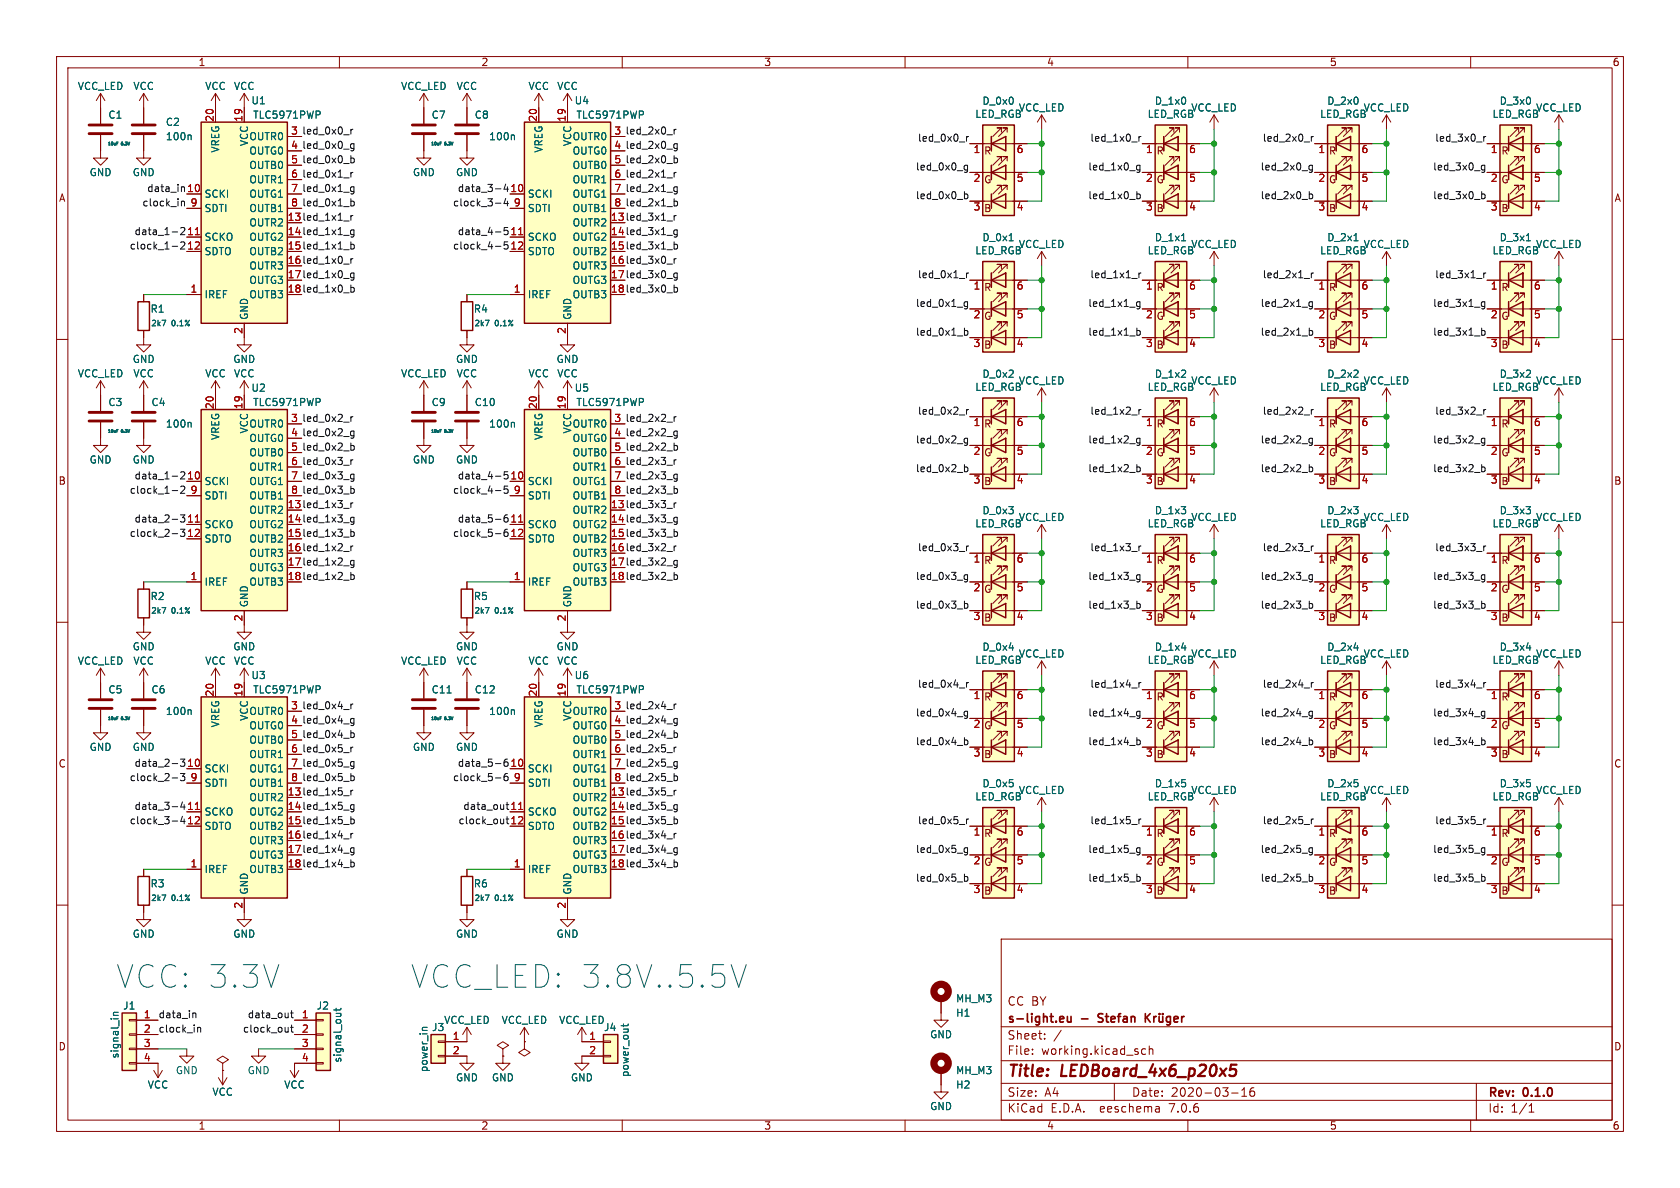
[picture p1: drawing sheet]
<svg xmlns="http://www.w3.org/2000/svg" width="297mm" height="210mm" viewBox="0 0 297 210" stroke-linecap="round" stroke-linejoin="round" font-family="sans-serif">
<defs><g id="words">
<g font-size="5.6" fill="#0000c2">
<text x="20.3" y="175">VCC: 3.3V</text>
<text x="72.4" y="175">VCC_LED: 3.8V..5.5V</text>
</g>
<g font-size="2.8" fill="#840000">
<text x="178" y="190.9">Title:</text>
<text x="187.7" y="190.9">LEDBoard_4x6_p20x5</text>
</g>
<g font-size="2.1" fill="#840000">
<text x="178" y="178">CC BY</text>
<text x="178" y="184">Sheet:</text>
<text x="178" y="181.2">s-light.eu</text>
<text x="191.2" y="181.2">-</text>
<text x="194.8" y="181.2">Stefan</text>
<text x="178" y="186.7">File:</text>
<text x="184.1" y="186.7">working.kicad_sch</text>
<text x="178" y="196.9">KiCad</text>
<text x="178" y="194.1">Size:</text>
<text x="184.7" y="194.1">A4</text>
<text x="185.7" y="196.9">E.D.A.</text>
<text x="194.6" y="196.9">eeschema</text>
<text x="200" y="194.1">Date:</text>
<text x="207" y="196.9">7.0.6</text>
<text x="207" y="194.1">2020-03-16</text>
<text x="263" y="194.3">Rev:</text>
<text x="263" y="196.9">Id:</text>
<text x="267.1" y="196.9">1/1</text>
<text x="269.4" y="194.3">0.1.0</text>
</g>
<g font-size="1.8" fill="#840000">
<text x="35" y="11.9">1</text>
<text x="85" y="11.9">2</text>
<text x="135" y="11.9">3</text>
<text x="185" y="11.9">4</text>
<text x="235" y="11.9">5</text>
<text x="285" y="11.9">6</text>
<text x="51.4" y="26.4">4 led_0x0_g</text>
<text x="108.5" y="26.4">4 led_2x0_g</text>
<text x="173.9" y="27.5">R</text>
<text x="204.4" y="27.5">R</text>
<text x="234.8" y="27.5">R</text>
<text x="265.3" y="27.5">R</text>
<text x="10.3" y="35.9">A</text>
<text x="173.9" y="32.6">G</text>
<text x="204.4" y="32.6">G</text>
<text x="234.8" y="32.6">G</text>
<text x="265.3" y="32.6">G</text>
<text x="285.3" y="35.9">A</text>
<text x="50.8" y="39.1">13 led_1x1_r</text>
<text x="50.8" y="41.7">14 led_1x1_g</text>
<text x="107.9" y="39.1">13 led_3x1_r</text>
<text x="107.9" y="41.7">14 led_3x1_g</text>
<text x="173.9" y="37.7">B</text>
<text x="204.4" y="37.7">B</text>
<text x="234.8" y="37.7">B</text>
<text x="265.3" y="37.7">B</text>
<text x="50.8" y="44.2">15 led_1x1_b</text>
<text x="50.8" y="46.7">16 led_1x0_r</text>
<text x="107.9" y="44.2">15 led_3x1_b</text>
<text x="107.9" y="46.7">16 led_3x0_r</text>
<text x="50.8" y="49.3">17 led_1x0_g</text>
<text x="50.8" y="51.8">18 led_1x0_b</text>
<text x="107.9" y="49.3">17 led_3x0_g</text>
<text x="107.9" y="51.8">18 led_3x0_b</text>
<text x="173.9" y="51.7">R</text>
<text x="204.4" y="51.7">R</text>
<text x="234.8" y="51.7">R</text>
<text x="265.3" y="51.7">R</text>
<text x="173.9" y="56.8">G</text>
<text x="204.4" y="56.8">G</text>
<text x="234.8" y="56.8">G</text>
<text x="265.3" y="56.8">G</text>
<text x="173.9" y="61.8">B</text>
<text x="204.4" y="61.8">B</text>
<text x="234.8" y="61.8">B</text>
<text x="265.3" y="61.8">B</text>
<text x="51.4" y="77.2">4 led_0x2_g</text>
<text x="108.5" y="77.2">4 led_2x2_g</text>
<text x="173.9" y="75.8">R</text>
<text x="204.4" y="75.8">R</text>
<text x="234.8" y="75.8">R</text>
<text x="265.3" y="75.8">R</text>
<text x="173.9" y="80.9">G</text>
<text x="204.4" y="80.9">G</text>
<text x="234.8" y="80.9">G</text>
<text x="265.3" y="80.9">G</text>
<text x="10.3" y="85.9">B</text>
<text x="50.8" y="89.9">13 led_1x3_r</text>
<text x="107.9" y="89.9">13 led_3x3_r</text>
<text x="173.9" y="86">B</text>
<text x="204.4" y="86">B</text>
<text x="234.8" y="86">B</text>
<text x="265.3" y="86">B</text>
<text x="285.3" y="85.9">B</text>
<text x="50.8" y="92.5">14 led_1x3_g</text>
<text x="50.8" y="95">15 led_1x3_b</text>
<text x="107.9" y="92.5">14 led_3x3_g</text>
<text x="107.9" y="95">15 led_3x3_b</text>
<text x="50.8" y="97.5">16 led_1x2_r</text>
<text x="50.8" y="100.1">17 led_1x2_g</text>
<text x="107.9" y="97.5">16 led_3x2_r</text>
<text x="107.9" y="100.1">17 led_3x2_g</text>
<text x="173.9" y="99.9">R</text>
<text x="204.4" y="99.9">R</text>
<text x="234.8" y="99.9">R</text>
<text x="265.3" y="99.9">R</text>
<text x="50.8" y="102.6">18 led_1x2_b</text>
<text x="107.9" y="102.6">18 led_3x2_b</text>
<text x="173.9" y="105">G</text>
<text x="204.4" y="105">G</text>
<text x="234.8" y="105">G</text>
<text x="265.3" y="105">G</text>
<text x="173.9" y="110.1">B</text>
<text x="204.4" y="110.1">B</text>
<text x="234.8" y="110.1">B</text>
<text x="265.3" y="110.1">B</text>
<text x="173.9" y="124.1">R</text>
<text x="204.4" y="124.1">R</text>
<text x="234.8" y="124.1">R</text>
<text x="265.3" y="124.1">R</text>
<text x="51.4" y="128">4 led_0x4_g</text>
<text x="108.5" y="128">4 led_2x4_g</text>
<text x="173.9" y="129.1">G</text>
<text x="204.4" y="129.1">G</text>
<text x="234.8" y="129.1">G</text>
<text x="265.3" y="129.1">G</text>
<text x="10.3" y="135.9">C</text>
<text x="173.9" y="134.2">B</text>
<text x="204.4" y="134.2">B</text>
<text x="234.8" y="134.2">B</text>
<text x="265.3" y="134.2">B</text>
<text x="285.3" y="135.9">C</text>
<text x="50.8" y="140.7">13 led_1x5_r</text>
<text x="50.8" y="143.3">14 led_1x5_g</text>
<text x="107.9" y="140.7">13 led_3x5_r</text>
<text x="107.9" y="143.3">14 led_3x5_g</text>
<text x="50.8" y="145.8">15 led_1x5_b</text>
<text x="50.8" y="148.3">16 led_1x4_r</text>
<text x="107.9" y="145.8">15 led_3x5_b</text>
<text x="107.9" y="148.3">16 led_3x4_r</text>
<text x="173.9" y="148.2">R</text>
<text x="204.4" y="148.2">R</text>
<text x="234.8" y="148.2">R</text>
<text x="265.3" y="148.2">R</text>
<text x="50.8" y="150.9">17 led_1x4_g</text>
<text x="50.8" y="153.4">18 led_1x4_b</text>
<text x="107.9" y="150.9">17 led_3x4_g</text>
<text x="107.9" y="153.4">18 led_3x4_b</text>
<text x="173.9" y="153.3">G</text>
<text x="204.4" y="153.3">G</text>
<text x="234.8" y="153.3">G</text>
<text x="265.3" y="153.3">G</text>
<text x="173.9" y="158.4">B</text>
<text x="204.4" y="158.4">B</text>
<text x="234.8" y="158.4">B</text>
<text x="265.3" y="158.4">B</text>
<text x="10.3" y="185.9">D</text>
<text x="285.3" y="185.9">D</text>
<text x="35" y="199.9">1</text>
<text x="85" y="199.9">2</text>
<text x="135" y="199.9">3</text>
<text x="185" y="199.9">4</text>
<text x="235" y="199.9">5</text>
<text x="285" y="199.9">6</text>
</g>
<g font-size="1.8" fill="#006464">
<text x="13.7" y="16.1">VCC_LED</text>
<text x="23.5" y="16.1">VCC</text>
<text x="36.2" y="16.1">VCC</text>
<text x="41.3" y="16.1">VCC</text>
<text x="70.8" y="16.1">VCC_LED</text>
<text x="80.6" y="16.1">VCC</text>
<text x="93.3" y="16.1">VCC</text>
<text x="98.4" y="16.1">VCC</text>
<text x="19.1" y="21.2">C1</text>
<text x="29.2" y="22.5">C2</text>
<text x="44.3" y="18.6">U1</text>
<text x="44.7" y="21.2">TLC5971PWP</text>
<text x="76.2" y="21.2">C7</text>
<text x="83.8" y="21.2">C8</text>
<text x="101.5" y="18.6">U4</text>
<text x="101.8" y="21.2">TLC5971PWP</text>
<text x="172.3" y="21">LED_RGB</text>
<text x="173.6" y="18.7">D_0x0</text>
<text x="180" y="19.9">VCC_LED</text>
<text x="202.8" y="21">LED_RGB</text>
<text x="204.1" y="18.7">D_1x0</text>
<text x="210.5" y="19.9">VCC_LED</text>
<text x="233.3" y="21">LED_RGB</text>
<text x="234.5" y="18.7">D_2x0</text>
<text x="241" y="19.9">VCC_LED</text>
<text x="263.8" y="21">LED_RGB</text>
<text x="265" y="18.7">D_3x0</text>
<text x="271.5" y="19.9">VCC_LED</text>
<text x="29.2" y="25">100n</text>
<text x="39" y="27.1" transform="rotate(-90 39 27.1)">VREG</text>
<text x="44" y="25">OUTR0</text>
<text x="44" y="27.5">OUTG0</text>
<text x="44" y="25.9" transform="rotate(-90 44 25.9)">VCC</text>
<text x="86.4" y="25">100n</text>
<text x="96.1" y="27.1" transform="rotate(-90 96.1 27.1)">VREG</text>
<text x="101.1" y="25">OUTR0</text>
<text x="101.1" y="27.5">OUTG0</text>
<text x="101.2" y="25.9" transform="rotate(-90 101.2 25.9)">VCC</text>
<text x="15.7" y="31.3">GND</text>
<text x="23.4" y="31.3">GND</text>
<text x="36.1" y="35.2">SCKI</text>
<text x="44" y="30.1">OUTB0</text>
<text x="44" y="32.6">OUTR1</text>
<text x="44" y="35.2">OUTG1</text>
<text x="72.9" y="31.3">GND</text>
<text x="80.5" y="31.3">GND</text>
<text x="93.2" y="35.2">SCKI</text>
<text x="101.1" y="30.1">OUTB0</text>
<text x="101.1" y="32.6">OUTR1</text>
<text x="101.1" y="35.2">OUTG1</text>
<text x="36.1" y="37.7">SDTI</text>
<text x="44" y="40.2">OUTR2</text>
<text x="44" y="37.7">OUTB1</text>
<text x="93.2" y="37.7">SDTI</text>
<text x="101.1" y="40.2">OUTR2</text>
<text x="101.1" y="37.7">OUTB1</text>
<text x="36.1" y="42.8">SCKO</text>
<text x="36.1" y="45.3">SDTO</text>
<text x="44" y="42.8">OUTG2</text>
<text x="44" y="45.3">OUTB2</text>
<text x="44" y="47.9">OUTR3</text>
<text x="93.2" y="42.8">SCKO</text>
<text x="93.2" y="45.3">SDTO</text>
<text x="101.1" y="42.8">OUTG2</text>
<text x="101.1" y="45.3">OUTB2</text>
<text x="101.1" y="47.9">OUTR3</text>
<text x="172.3" y="45.2">LED_RGB</text>
<text x="173.6" y="42.8">D_0x1</text>
<text x="180" y="44">VCC_LED</text>
<text x="202.8" y="45.2">LED_RGB</text>
<text x="204.1" y="42.8">D_1x1</text>
<text x="210.5" y="44">VCC_LED</text>
<text x="233.3" y="45.2">LED_RGB</text>
<text x="234.5" y="42.8">D_2x1</text>
<text x="241" y="44">VCC_LED</text>
<text x="263.8" y="45.2">LED_RGB</text>
<text x="265" y="42.8">D_3x1</text>
<text x="271.5" y="44">VCC_LED</text>
<text x="36.1" y="52.9">IREF</text>
<text x="44" y="50.4">OUTG3</text>
<text x="44" y="52.9">OUTB3</text>
<text x="93.2" y="52.9">IREF</text>
<text x="101.1" y="50.4">OUTG3</text>
<text x="101.1" y="52.9">OUTB3</text>
<text x="26.5" y="55.5">R1</text>
<text x="44" y="56.6" transform="rotate(-90 44 56.6)">GND</text>
<text x="83.7" y="55.5">R4</text>
<text x="101.2" y="56.6" transform="rotate(-90 101.2 56.6)">GND</text>
<text x="23.4" y="64.4">GND</text>
<text x="41.1" y="64.4">GND</text>
<text x="80.5" y="64.4">GND</text>
<text x="98.3" y="64.4">GND</text>
<text x="13.7" y="66.9">VCC_LED</text>
<text x="19.1" y="72">C3</text>
<text x="23.5" y="66.9">VCC</text>
<text x="26.7" y="72">C4</text>
<text x="36.2" y="66.9">VCC</text>
<text x="41.3" y="66.9">VCC</text>
<text x="44.3" y="69.4">U2</text>
<text x="44.7" y="72">TLC5971PWP</text>
<text x="70.8" y="66.9">VCC_LED</text>
<text x="76.2" y="72">C9</text>
<text x="80.6" y="66.9">VCC</text>
<text x="83.8" y="72">C10</text>
<text x="93.3" y="66.9">VCC</text>
<text x="98.4" y="66.9">VCC</text>
<text x="101.5" y="69.4">U5</text>
<text x="101.8" y="72">TLC5971PWP</text>
<text x="172.3" y="69.3">LED_RGB</text>
<text x="173.6" y="67">D_0x2</text>
<text x="180" y="68.2">VCC_LED</text>
<text x="202.8" y="69.3">LED_RGB</text>
<text x="204.1" y="67">D_1x2</text>
<text x="210.5" y="68.2">VCC_LED</text>
<text x="233.3" y="69.3">LED_RGB</text>
<text x="234.5" y="67">D_2x2</text>
<text x="241" y="68.2">VCC_LED</text>
<text x="263.8" y="69.3">LED_RGB</text>
<text x="265" y="67">D_3x2</text>
<text x="271.5" y="68.2">VCC_LED</text>
<text x="29.2" y="75.8">100n</text>
<text x="39" y="77.9" transform="rotate(-90 39 77.9)">VREG</text>
<text x="44" y="75.8">OUTR0</text>
<text x="44" y="76.7" transform="rotate(-90 44 76.7)">VCC</text>
<text x="86.4" y="75.8">100n</text>
<text x="96.1" y="77.9" transform="rotate(-90 96.1 77.9)">VREG</text>
<text x="101.1" y="75.8">OUTR0</text>
<text x="101.2" y="76.7" transform="rotate(-90 101.2 76.7)">VCC</text>
<text x="15.7" y="82.1">GND</text>
<text x="23.4" y="82.1">GND</text>
<text x="44" y="78.3">OUTG0</text>
<text x="44" y="80.9">OUTB0</text>
<text x="44" y="83.4">OUTR1</text>
<text x="72.9" y="82.1">GND</text>
<text x="80.5" y="82.1">GND</text>
<text x="101.1" y="78.3">OUTG0</text>
<text x="101.1" y="80.9">OUTB0</text>
<text x="101.1" y="83.4">OUTR1</text>
<text x="36.1" y="86">SCKI</text>
<text x="36.1" y="88.5">SDTI</text>
<text x="44" y="86">OUTG1</text>
<text x="44" y="88.5">OUTB1</text>
<text x="93.2" y="86">SCKI</text>
<text x="93.2" y="88.5">SDTI</text>
<text x="101.1" y="86">OUTG1</text>
<text x="101.1" y="88.5">OUTB1</text>
<text x="36.1" y="93.6">SCKO</text>
<text x="44" y="91">OUTR2</text>
<text x="44" y="93.6">OUTG2</text>
<text x="93.2" y="93.6">SCKO</text>
<text x="101.1" y="91">OUTR2</text>
<text x="101.1" y="93.6">OUTG2</text>
<text x="172.3" y="93.4">LED_RGB</text>
<text x="173.6" y="91.1">D_0x3</text>
<text x="180" y="92.3">VCC_LED</text>
<text x="202.8" y="93.4">LED_RGB</text>
<text x="204.1" y="91.1">D_1x3</text>
<text x="210.5" y="92.3">VCC_LED</text>
<text x="233.3" y="93.4">LED_RGB</text>
<text x="234.5" y="91.1">D_2x3</text>
<text x="241" y="92.3">VCC_LED</text>
<text x="263.8" y="93.4">LED_RGB</text>
<text x="265" y="91.1">D_3x3</text>
<text x="271.5" y="92.3">VCC_LED</text>
<text x="36.1" y="96.1">SDTO</text>
<text x="44" y="96.1">OUTB2</text>
<text x="44" y="98.7">OUTR3</text>
<text x="44" y="101.2">OUTG3</text>
<text x="93.2" y="96.1">SDTO</text>
<text x="101.1" y="96.1">OUTB2</text>
<text x="101.1" y="98.7">OUTR3</text>
<text x="101.1" y="101.2">OUTG3</text>
<text x="26.5" y="106.3">R2</text>
<text x="36.1" y="103.7">IREF</text>
<text x="44" y="103.7">OUTB3</text>
<text x="44" y="107.4" transform="rotate(-90 44 107.4)">GND</text>
<text x="83.7" y="106.3">R5</text>
<text x="93.2" y="103.7">IREF</text>
<text x="101.1" y="103.7">OUTB3</text>
<text x="101.2" y="107.4" transform="rotate(-90 101.2 107.4)">GND</text>
<text x="13.7" y="117.7">VCC_LED</text>
<text x="23.4" y="115.2">GND</text>
<text x="23.5" y="117.7">VCC</text>
<text x="36.2" y="117.7">VCC</text>
<text x="41.1" y="115.2">GND</text>
<text x="41.3" y="117.7">VCC</text>
<text x="70.8" y="117.7">VCC_LED</text>
<text x="80.5" y="115.2">GND</text>
<text x="80.6" y="117.7">VCC</text>
<text x="93.3" y="117.7">VCC</text>
<text x="98.3" y="115.2">GND</text>
<text x="98.4" y="117.7">VCC</text>
<text x="172.3" y="117.6">LED_RGB</text>
<text x="173.6" y="115.2">D_0x4</text>
<text x="180" y="116.4">VCC_LED</text>
<text x="202.8" y="117.6">LED_RGB</text>
<text x="204.1" y="115.2">D_1x4</text>
<text x="210.5" y="116.4">VCC_LED</text>
<text x="233.3" y="117.6">LED_RGB</text>
<text x="234.5" y="115.2">D_2x4</text>
<text x="241" y="116.4">VCC_LED</text>
<text x="263.8" y="117.6">LED_RGB</text>
<text x="265" y="115.2">D_3x4</text>
<text x="271.5" y="116.4">VCC_LED</text>
<text x="19.1" y="122.8">C5</text>
<text x="26.7" y="122.8">C6</text>
<text x="44.3" y="120.2">U3</text>
<text x="44.7" y="122.8">TLC5971PWP</text>
<text x="76.2" y="122.8">C11</text>
<text x="83.8" y="122.8">C12</text>
<text x="101.5" y="120.2">U6</text>
<text x="101.8" y="122.8">TLC5971PWP</text>
<text x="29.2" y="126.6">100n</text>
<text x="39" y="128.7" transform="rotate(-90 39 128.7)">VREG</text>
<text x="44" y="126.6">OUTR0</text>
<text x="44" y="129.1">OUTG0</text>
<text x="44" y="131.7">OUTB0</text>
<text x="44" y="127.5" transform="rotate(-90 44 127.5)">VCC</text>
<text x="86.4" y="126.6">100n</text>
<text x="96.1" y="128.7" transform="rotate(-90 96.1 128.7)">VREG</text>
<text x="101.1" y="126.6">OUTR0</text>
<text x="101.1" y="129.1">OUTG0</text>
<text x="101.1" y="131.7">OUTB0</text>
<text x="101.2" y="127.5" transform="rotate(-90 101.2 127.5)">VCC</text>
<text x="15.7" y="132.9">GND</text>
<text x="23.4" y="132.9">GND</text>
<text x="36.1" y="136.8">SCKI</text>
<text x="44" y="134.2">OUTR1</text>
<text x="44" y="136.8">OUTG1</text>
<text x="72.9" y="132.9">GND</text>
<text x="80.5" y="132.9">GND</text>
<text x="93.2" y="136.8">SCKI</text>
<text x="101.1" y="134.2">OUTR1</text>
<text x="101.1" y="136.8">OUTG1</text>
<text x="36.1" y="139.3">SDTI</text>
<text x="44" y="141.8">OUTR2</text>
<text x="44" y="139.3">OUTB1</text>
<text x="93.2" y="139.3">SDTI</text>
<text x="101.1" y="141.8">OUTR2</text>
<text x="101.1" y="139.3">OUTB1</text>
<text x="172.3" y="141.7">LED_RGB</text>
<text x="173.6" y="139.4">D_0x5</text>
<text x="180" y="140.6">VCC_LED</text>
<text x="202.8" y="141.7">LED_RGB</text>
<text x="204.1" y="139.4">D_1x5</text>
<text x="210.5" y="140.6">VCC_LED</text>
<text x="233.3" y="141.7">LED_RGB</text>
<text x="234.5" y="139.4">D_2x5</text>
<text x="241" y="140.6">VCC_LED</text>
<text x="263.8" y="141.7">LED_RGB</text>
<text x="265" y="139.4">D_3x5</text>
<text x="271.5" y="140.6">VCC_LED</text>
<text x="36.1" y="144.4">SCKO</text>
<text x="36.1" y="146.9">SDTO</text>
<text x="44" y="144.4">OUTG2</text>
<text x="44" y="146.9">OUTB2</text>
<text x="44" y="149.5">OUTR3</text>
<text x="93.2" y="144.4">SCKO</text>
<text x="93.2" y="146.9">SDTO</text>
<text x="101.1" y="144.4">OUTG2</text>
<text x="101.1" y="146.9">OUTB2</text>
<text x="101.1" y="149.5">OUTR3</text>
<text x="36.1" y="154.5">IREF</text>
<text x="44" y="152">OUTG3</text>
<text x="44" y="154.5">OUTB3</text>
<text x="93.2" y="154.5">IREF</text>
<text x="101.1" y="152">OUTG3</text>
<text x="101.1" y="154.5">OUTB3</text>
<text x="26.5" y="157.1">R3</text>
<text x="44" y="158.2" transform="rotate(-90 44 158.2)">GND</text>
<text x="83.7" y="157.1">R6</text>
<text x="101.2" y="158.2" transform="rotate(-90 101.2 158.2)">GND</text>
<text x="23.4" y="166">GND</text>
<text x="41.1" y="166">GND</text>
<text x="80.5" y="166">GND</text>
<text x="98.3" y="166">GND</text>
<text x="21.7" y="178.7">J1</text>
<text x="55.9" y="178.7">J2</text>
<text x="168.9" y="179.9">H1</text>
<text x="168.9" y="177.4">MH_M3</text>
<text x="76.3" y="182.5">J3</text>
<text x="78.4" y="181.2">VCC_LED</text>
<text x="88.6" y="181.2">VCC_LED</text>
<text x="98.7" y="181.2">VCC_LED</text>
<text x="106.7" y="182.5">J4</text>
<text x="164.3" y="183.7">GND</text>
<text x="21.2" y="187.2" transform="rotate(-90 21.2 187.2)">signal_in</text>
<text x="31" y="190.1">GND</text>
<text x="43.7" y="190.1">GND</text>
<text x="60.6" y="188" transform="rotate(-90 60.6 188)">signal_out</text>
<text x="75.8" y="189.6" transform="rotate(-90 75.8 189.6)">power_in</text>
<text x="80.5" y="191.4">GND</text>
<text x="86.9" y="191.4">GND</text>
<text x="100.8" y="191.4">GND</text>
<text x="111.4" y="190.5" transform="rotate(-90 111.4 190.5)">power_out</text>
<text x="168.9" y="190.1">MH_M3</text>
<text x="26" y="192.6">VCC</text>
<text x="37.5" y="193.9">VCC</text>
<text x="50.2" y="192.6">VCC</text>
<text x="164.3" y="196.4">GND</text>
<text x="168.9" y="192.6">H2</text>
</g>
<g font-size="1.8" fill="#a90000">
<text x="37.8" y="21.6" transform="rotate(-90 37.8 21.6)">20</text>
<text x="42.9" y="21.6" transform="rotate(-90 42.9 21.6)">19</text>
<text x="51.4" y="23.9">3</text>
<text x="95" y="21.6" transform="rotate(-90 95 21.6)">20</text>
<text x="100.1" y="21.6" transform="rotate(-90 100.1 21.6)">19</text>
<text x="108.5" y="23.9">3</text>
<text x="51.4" y="26.4">4</text>
<text x="51.4" y="29">5</text>
<text x="108.5" y="26.4">4</text>
<text x="108.5" y="29">5</text>
<text x="172" y="27.4">1</text>
<text x="179.6" y="27.4">6</text>
<text x="202.5" y="27.4">1</text>
<text x="210.1" y="27.4">6</text>
<text x="233" y="27.4">1</text>
<text x="240.6" y="27.4">6</text>
<text x="263.5" y="27.4">1</text>
<text x="271.1" y="27.4">6</text>
<text x="33" y="34">10</text>
<text x="51.4" y="31.5">6</text>
<text x="51.4" y="34">7</text>
<text x="90.1" y="34">10</text>
<text x="108.5" y="31.5">6</text>
<text x="108.5" y="34">7</text>
<text x="172" y="32.5">2</text>
<text x="179.6" y="32.5">5</text>
<text x="202.5" y="32.5">2</text>
<text x="210.1" y="32.5">5</text>
<text x="233" y="32.5">2</text>
<text x="240.6" y="32.5">5</text>
<text x="263.5" y="32.5">2</text>
<text x="271.1" y="32.5">5</text>
<text x="33" y="41.7">11</text>
<text x="33.6" y="36.6">9</text>
<text x="50.8" y="39.1">13</text>
<text x="50.8" y="41.7">14</text>
<text x="51.4" y="36.6">8</text>
<text x="90.1" y="41.7">11</text>
<text x="90.7" y="36.6">9</text>
<text x="107.9" y="39.1">13</text>
<text x="107.9" y="41.7">14</text>
<text x="108.5" y="36.6">8</text>
<text x="172" y="37.5">3</text>
<text x="179.6" y="37.5">4</text>
<text x="202.5" y="37.5">3</text>
<text x="210.1" y="37.5">4</text>
<text x="233" y="37.5">3</text>
<text x="240.6" y="37.5">4</text>
<text x="263.5" y="37.5">3</text>
<text x="271.1" y="37.5">4</text>
<text x="33" y="44.2">12</text>
<text x="50.8" y="44.2">15</text>
<text x="50.8" y="46.7">16</text>
<text x="90.1" y="44.2">12</text>
<text x="107.9" y="44.2">15</text>
<text x="107.9" y="46.7">16</text>
<text x="33.6" y="51.8">1</text>
<text x="50.8" y="49.3">17</text>
<text x="50.8" y="51.8">18</text>
<text x="90.7" y="51.8">1</text>
<text x="107.9" y="49.3">17</text>
<text x="107.9" y="51.8">18</text>
<text x="172" y="51.5">1</text>
<text x="179.6" y="51.5">6</text>
<text x="202.5" y="51.5">1</text>
<text x="210.1" y="51.5">6</text>
<text x="233" y="51.5">1</text>
<text x="240.6" y="51.5">6</text>
<text x="263.5" y="51.5">1</text>
<text x="271.1" y="51.5">6</text>
<text x="42.9" y="59.1" transform="rotate(-90 42.9 59.1)">2</text>
<text x="100.1" y="59.1" transform="rotate(-90 100.1 59.1)">2</text>
<text x="172" y="56.6">2</text>
<text x="179.6" y="56.6">5</text>
<text x="202.5" y="56.6">2</text>
<text x="210.1" y="56.6">5</text>
<text x="233" y="56.6">2</text>
<text x="240.6" y="56.6">5</text>
<text x="263.5" y="56.6">2</text>
<text x="271.1" y="56.6">5</text>
<text x="172" y="61.7">3</text>
<text x="179.6" y="61.7">4</text>
<text x="202.5" y="61.7">3</text>
<text x="210.1" y="61.7">4</text>
<text x="233" y="61.7">3</text>
<text x="240.6" y="61.7">4</text>
<text x="263.5" y="61.7">3</text>
<text x="271.1" y="61.7">4</text>
<text x="37.8" y="72.4" transform="rotate(-90 37.8 72.4)">20</text>
<text x="42.9" y="72.4" transform="rotate(-90 42.9 72.4)">19</text>
<text x="51.4" y="74.7">3</text>
<text x="51.4" y="77.2">4</text>
<text x="95" y="72.4" transform="rotate(-90 95 72.4)">20</text>
<text x="100.1" y="72.4" transform="rotate(-90 100.1 72.4)">19</text>
<text x="108.5" y="74.7">3</text>
<text x="108.5" y="77.2">4</text>
<text x="172" y="75.6">1</text>
<text x="179.6" y="75.6">6</text>
<text x="202.5" y="75.6">1</text>
<text x="210.1" y="75.6">6</text>
<text x="233" y="75.6">1</text>
<text x="240.6" y="75.6">6</text>
<text x="263.5" y="75.6">1</text>
<text x="271.1" y="75.6">6</text>
<text x="51.4" y="79.8">5</text>
<text x="51.4" y="82.3">6</text>
<text x="108.5" y="79.8">5</text>
<text x="108.5" y="82.3">6</text>
<text x="172" y="80.7">2</text>
<text x="179.6" y="80.7">5</text>
<text x="202.5" y="80.7">2</text>
<text x="210.1" y="80.7">5</text>
<text x="233" y="80.7">2</text>
<text x="240.6" y="80.7">5</text>
<text x="263.5" y="80.7">2</text>
<text x="271.1" y="80.7">5</text>
<text x="33" y="84.8">10</text>
<text x="33.6" y="87.4">9</text>
<text x="50.8" y="89.9">13</text>
<text x="51.4" y="84.8">7</text>
<text x="51.4" y="87.4">8</text>
<text x="90.1" y="84.8">10</text>
<text x="90.7" y="87.4">9</text>
<text x="107.9" y="89.9">13</text>
<text x="108.5" y="84.8">7</text>
<text x="108.5" y="87.4">8</text>
<text x="172" y="85.8">3</text>
<text x="179.6" y="85.8">4</text>
<text x="202.5" y="85.8">3</text>
<text x="210.1" y="85.8">4</text>
<text x="233" y="85.8">3</text>
<text x="240.6" y="85.8">4</text>
<text x="263.5" y="85.8">3</text>
<text x="271.1" y="85.8">4</text>
<text x="33" y="92.5">11</text>
<text x="33" y="95">12</text>
<text x="50.8" y="92.5">14</text>
<text x="50.8" y="95">15</text>
<text x="90.1" y="92.5">11</text>
<text x="90.1" y="95">12</text>
<text x="107.9" y="92.5">14</text>
<text x="107.9" y="95">15</text>
<text x="50.8" y="97.5">16</text>
<text x="50.8" y="100.1">17</text>
<text x="107.9" y="97.5">16</text>
<text x="107.9" y="100.1">17</text>
<text x="172" y="99.8">1</text>
<text x="179.6" y="99.8">6</text>
<text x="202.5" y="99.8">1</text>
<text x="210.1" y="99.8">6</text>
<text x="233" y="99.8">1</text>
<text x="240.6" y="99.8">6</text>
<text x="263.5" y="99.8">1</text>
<text x="271.1" y="99.8">6</text>
<text x="33.6" y="102.6">1</text>
<text x="50.8" y="102.6">18</text>
<text x="90.7" y="102.6">1</text>
<text x="107.9" y="102.6">18</text>
<text x="172" y="104.9">2</text>
<text x="179.6" y="104.9">5</text>
<text x="202.5" y="104.9">2</text>
<text x="210.1" y="104.9">5</text>
<text x="233" y="104.9">2</text>
<text x="240.6" y="104.9">5</text>
<text x="263.5" y="104.9">2</text>
<text x="271.1" y="104.9">5</text>
<text x="42.9" y="109.9" transform="rotate(-90 42.9 109.9)">2</text>
<text x="100.1" y="109.9" transform="rotate(-90 100.1 109.9)">2</text>
<text x="172" y="109.9">3</text>
<text x="179.6" y="109.9">4</text>
<text x="202.5" y="109.9">3</text>
<text x="210.1" y="109.9">4</text>
<text x="233" y="109.9">3</text>
<text x="240.6" y="109.9">4</text>
<text x="263.5" y="109.9">3</text>
<text x="271.1" y="109.9">4</text>
<text x="37.8" y="123.2" transform="rotate(-90 37.8 123.2)">20</text>
<text x="42.9" y="123.2" transform="rotate(-90 42.9 123.2)">19</text>
<text x="51.4" y="125.5">3</text>
<text x="95" y="123.2" transform="rotate(-90 95 123.2)">20</text>
<text x="100.1" y="123.2" transform="rotate(-90 100.1 123.2)">19</text>
<text x="108.5" y="125.5">3</text>
<text x="172" y="123.9">1</text>
<text x="179.6" y="123.9">6</text>
<text x="202.5" y="123.9">1</text>
<text x="210.1" y="123.9">6</text>
<text x="233" y="123.9">1</text>
<text x="240.6" y="123.9">6</text>
<text x="263.5" y="123.9">1</text>
<text x="271.1" y="123.9">6</text>
<text x="51.4" y="128">4</text>
<text x="51.4" y="130.6">5</text>
<text x="108.5" y="128">4</text>
<text x="108.5" y="130.6">5</text>
<text x="172" y="129">2</text>
<text x="179.6" y="129">5</text>
<text x="202.5" y="129">2</text>
<text x="210.1" y="129">5</text>
<text x="233" y="129">2</text>
<text x="240.6" y="129">5</text>
<text x="263.5" y="129">2</text>
<text x="271.1" y="129">5</text>
<text x="33" y="135.6">10</text>
<text x="51.4" y="133.1">6</text>
<text x="51.4" y="135.6">7</text>
<text x="90.1" y="135.6">10</text>
<text x="108.5" y="133.1">6</text>
<text x="108.5" y="135.6">7</text>
<text x="172" y="134.1">3</text>
<text x="179.6" y="134.1">4</text>
<text x="202.5" y="134.1">3</text>
<text x="210.1" y="134.1">4</text>
<text x="233" y="134.1">3</text>
<text x="240.6" y="134.1">4</text>
<text x="263.5" y="134.1">3</text>
<text x="271.1" y="134.1">4</text>
<text x="33" y="143.3">11</text>
<text x="33.6" y="138.2">9</text>
<text x="50.8" y="140.7">13</text>
<text x="50.8" y="143.3">14</text>
<text x="51.4" y="138.2">8</text>
<text x="90.1" y="143.3">11</text>
<text x="90.7" y="138.2">9</text>
<text x="107.9" y="140.7">13</text>
<text x="107.9" y="143.3">14</text>
<text x="108.5" y="138.2">8</text>
<text x="33" y="145.8">12</text>
<text x="50.8" y="145.8">15</text>
<text x="50.8" y="148.3">16</text>
<text x="90.1" y="145.8">12</text>
<text x="107.9" y="145.8">15</text>
<text x="107.9" y="148.3">16</text>
<text x="172" y="148">1</text>
<text x="179.6" y="148">6</text>
<text x="202.5" y="148">1</text>
<text x="210.1" y="148">6</text>
<text x="233" y="148">1</text>
<text x="240.6" y="148">6</text>
<text x="263.5" y="148">1</text>
<text x="271.1" y="148">6</text>
<text x="33.6" y="153.4">1</text>
<text x="50.8" y="150.9">17</text>
<text x="50.8" y="153.4">18</text>
<text x="90.7" y="153.4">1</text>
<text x="107.9" y="150.9">17</text>
<text x="107.9" y="153.4">18</text>
<text x="172" y="153.1">2</text>
<text x="179.6" y="153.1">5</text>
<text x="202.5" y="153.1">2</text>
<text x="210.1" y="153.1">5</text>
<text x="233" y="153.1">2</text>
<text x="240.6" y="153.1">5</text>
<text x="263.5" y="153.1">2</text>
<text x="271.1" y="153.1">5</text>
<text x="42.9" y="160.7" transform="rotate(-90 42.9 160.7)">2</text>
<text x="100.1" y="160.7" transform="rotate(-90 100.1 160.7)">2</text>
<text x="172" y="158.2">3</text>
<text x="179.6" y="158.2">4</text>
<text x="202.5" y="158.2">3</text>
<text x="210.1" y="158.2">4</text>
<text x="233" y="158.2">3</text>
<text x="240.6" y="158.2">4</text>
<text x="263.5" y="158.2">3</text>
<text x="271.1" y="158.2">4</text>
<text x="25.3" y="180.1">1</text>
<text x="25.3" y="182.6">2</text>
<text x="25.3" y="185.2">3</text>
<text x="53.3" y="180.1">1</text>
<text x="53.3" y="182.6">2</text>
<text x="53.3" y="185.2">3</text>
<text x="79.9" y="183.9">1</text>
<text x="104.1" y="183.9">1</text>
<text x="25.3" y="187.7">4</text>
<text x="53.3" y="187.7">4</text>
<text x="79.9" y="186.4">2</text>
<text x="104.1" y="186.4">2</text>
</g>
<g font-size="1.8" fill="#0f0f0f">
<text x="51.4" y="23.9">3 led_0x0_r</text>
<text x="108.5" y="23.9">3 led_2x0_r</text>
<text x="51.4" y="29">5 led_0x0_b</text>
<text x="108.5" y="29">5 led_2x0_b</text>
<text x="162.2" y="25.1">led_0x0_r</text>
<text x="192.7" y="25.1">led_1x0_r</text>
<text x="223.1" y="25.1">led_2x0_r</text>
<text x="253.6" y="25.1">led_3x0_r</text>
<text x="25.9" y="34">data_in</text>
<text x="51.4" y="31.5">6 led_0x1_r</text>
<text x="51.4" y="34">7 led_0x1_g</text>
<text x="80.8" y="34">data_3-4</text>
<text x="108.5" y="31.5">6 led_2x1_r</text>
<text x="108.5" y="34">7 led_2x1_g</text>
<text x="161.8" y="30.2">led_0x0_g</text>
<text x="161.8" y="35.3">led_0x0_b</text>
<text x="192.3" y="35.3">led_1x0_b</text>
<text x="192.3" y="30.2">led_1x0_g</text>
<text x="222.8" y="35.3">led_2x0_b</text>
<text x="222.8" y="30.2">led_2x0_g</text>
<text x="253.3" y="30.2">led_3x0_g</text>
<text x="253.3" y="35.3">led_3x0_b</text>
<text x="23.7" y="41.6">data_1-2</text>
<text x="25.1" y="36.6">clock_in</text>
<text x="51.4" y="36.6">8 led_0x1_b</text>
<text x="80" y="36.6">clock_3-4</text>
<text x="80.8" y="41.6">data_4-5</text>
<text x="108.5" y="36.6">8 led_2x1_b</text>
<text x="22.8" y="44.2">clock_1-2</text>
<text x="80" y="44.2">clock_4-5</text>
<text x="162.2" y="49.3">led_0x1_r</text>
<text x="192.7" y="49.3">led_1x1_r</text>
<text x="223.1" y="49.3">led_2x1_r</text>
<text x="253.6" y="49.3">led_3x1_r</text>
<text x="161.8" y="54.3">led_0x1_g</text>
<text x="161.8" y="59.4">led_0x1_b</text>
<text x="192.3" y="54.3">led_1x1_g</text>
<text x="192.3" y="59.4">led_1x1_b</text>
<text x="222.8" y="59.4">led_2x1_b</text>
<text x="222.8" y="54.3">led_2x1_g</text>
<text x="253.3" y="54.3">led_3x1_g</text>
<text x="253.3" y="59.4">led_3x1_b</text>
<text x="51.4" y="74.7">3 led_0x2_r</text>
<text x="108.5" y="74.7">3 led_2x2_r</text>
<text x="162.2" y="73.4">led_0x2_r</text>
<text x="192.7" y="73.4">led_1x2_r</text>
<text x="223.1" y="73.4">led_2x2_r</text>
<text x="253.6" y="73.4">led_3x2_r</text>
<text x="51.4" y="79.8">5 led_0x2_b</text>
<text x="51.4" y="82.3">6 led_0x3_r</text>
<text x="108.5" y="79.8">5 led_2x2_b</text>
<text x="108.5" y="82.3">6 led_2x3_r</text>
<text x="161.8" y="83.6">led_0x2_b</text>
<text x="161.8" y="78.5">led_0x2_g</text>
<text x="192.3" y="83.6">led_1x2_b</text>
<text x="192.3" y="78.5">led_1x2_g</text>
<text x="222.8" y="78.5">led_2x2_g</text>
<text x="222.8" y="83.6">led_2x2_b</text>
<text x="253.3" y="83.6">led_3x2_b</text>
<text x="253.3" y="78.5">led_3x2_g</text>
<text x="22.8" y="87.4">clock_1-2</text>
<text x="23.7" y="84.8">data_1-2</text>
<text x="51.4" y="84.8">7 led_0x3_g</text>
<text x="51.4" y="87.4">8 led_0x3_b</text>
<text x="80" y="87.4">clock_4-5</text>
<text x="80.8" y="84.8">data_4-5</text>
<text x="108.5" y="84.8">7 led_2x3_g</text>
<text x="108.5" y="87.4">8 led_2x3_b</text>
<text x="22.8" y="95">clock_2-3</text>
<text x="23.7" y="92.4">data_2-3</text>
<text x="80" y="95">clock_5-6</text>
<text x="80.8" y="92.4">data_5-6</text>
<text x="162.2" y="97.5">led_0x3_r</text>
<text x="192.7" y="97.5">led_1x3_r</text>
<text x="223.1" y="97.5">led_2x3_r</text>
<text x="253.6" y="97.5">led_3x3_r</text>
<text x="161.8" y="102.6">led_0x3_g</text>
<text x="161.8" y="107.7">led_0x3_b</text>
<text x="192.3" y="107.7">led_1x3_b</text>
<text x="192.3" y="102.6">led_1x3_g</text>
<text x="222.8" y="107.7">led_2x3_b</text>
<text x="222.8" y="102.6">led_2x3_g</text>
<text x="253.3" y="107.7">led_3x3_b</text>
<text x="253.3" y="102.6">led_3x3_g</text>
<text x="51.4" y="125.5">3 led_0x4_r</text>
<text x="108.5" y="125.5">3 led_2x4_r</text>
<text x="162.2" y="121.7">led_0x4_r</text>
<text x="192.7" y="121.7">led_1x4_r</text>
<text x="223.1" y="121.7">led_2x4_r</text>
<text x="253.6" y="121.7">led_3x4_r</text>
<text x="51.4" y="130.6">5 led_0x4_b</text>
<text x="108.5" y="130.6">5 led_2x4_b</text>
<text x="161.8" y="126.7">led_0x4_g</text>
<text x="161.8" y="131.8">led_0x4_b</text>
<text x="192.3" y="126.7">led_1x4_g</text>
<text x="192.3" y="131.8">led_1x4_b</text>
<text x="222.8" y="126.7">led_2x4_g</text>
<text x="222.8" y="131.8">led_2x4_b</text>
<text x="253.3" y="126.7">led_3x4_g</text>
<text x="253.3" y="131.8">led_3x4_b</text>
<text x="23.7" y="135.6">data_2-3</text>
<text x="51.4" y="133.1">6 led_0x5_r</text>
<text x="51.4" y="135.6">7 led_0x5_g</text>
<text x="80.8" y="135.6">data_5-6</text>
<text x="108.5" y="133.1">6 led_2x5_r</text>
<text x="108.5" y="135.6">7 led_2x5_g</text>
<text x="22.8" y="138.2">clock_2-3</text>
<text x="23.7" y="143.2">data_3-4</text>
<text x="51.4" y="138.2">8 led_0x5_b</text>
<text x="80" y="138.2">clock_5-6</text>
<text x="81.8" y="143.2">data_out</text>
<text x="108.5" y="138.2">8 led_2x5_b</text>
<text x="22.8" y="145.8">clock_3-4</text>
<text x="81" y="145.8">clock_out</text>
<text x="162.2" y="145.8">led_0x5_r</text>
<text x="192.7" y="145.8">led_1x5_r</text>
<text x="223.1" y="145.8">led_2x5_r</text>
<text x="253.6" y="145.8">led_3x5_r</text>
<text x="161.8" y="155.9">led_0x5_b</text>
<text x="161.8" y="150.9">led_0x5_g</text>
<text x="192.3" y="155.9">led_1x5_b</text>
<text x="192.3" y="150.9">led_1x5_g</text>
<text x="222.8" y="155.9">led_2x5_b</text>
<text x="222.8" y="150.9">led_2x5_g</text>
<text x="253.3" y="150.9">led_3x5_g</text>
<text x="253.3" y="155.9">led_3x5_b</text>
<text x="27.9" y="182.6">clock_in</text>
<text x="27.9" y="180.1">data_in</text>
<text x="42.9" y="182.6">clock_out</text>
<text x="43.7" y="180.1">data_out</text>
</g>
<g font-size="1.4" fill="#006464">
<text x="26.6" y="57.9">2k7</text>
<text x="30.3" y="57.9">0.1%</text>
<text x="83.8" y="57.9">2k7</text>
<text x="87.5" y="57.9">0.1%</text>
<text x="26.6" y="108.7">2k7</text>
<text x="30.3" y="108.7">0.1%</text>
<text x="83.8" y="108.7">2k7</text>
<text x="87.5" y="108.7">0.1%</text>
<text x="26.6" y="159.5">2k7</text>
<text x="30.3" y="159.5">0.1%</text>
<text x="83.8" y="159.5">2k7</text>
<text x="87.5" y="159.5">0.1%</text>
</g>
<g font-size=".7" fill="#006464">
<text x="19" y="25.8">10uF</text>
<text x="21.5" y="25.8">6.3V</text>
<text x="76.1" y="25.8">10uF</text>
<text x="78.6" y="25.8">6.3V</text>
<text x="19" y="76.6">10uF</text>
<text x="21.5" y="76.6">6.3V</text>
<text x="76.1" y="76.6">10uF</text>
<text x="78.6" y="76.6">6.3V</text>
<text x="19" y="127.4">10uF</text>
<text x="21.5" y="127.4">6.3V</text>
<text x="76.1" y="127.4">10uF</text>
<text x="78.6" y="127.4">6.3V</text>
</g>
</g></defs>
<g fill="none" stroke="#840000" stroke-width=".18">
<path d="M10 10h277v190h-277zM12 12h273v186h-273zM17.8 16.5v5.3M17.8 16.5l-.8 1.3M17.8 16.5l.7 1.3M25.4 16.5v5.3M25.4 16.5l-.8 1.3M25.4 16.5l.8 1.3M38.1 16.5v5.1M38.1 16.5l-.8 1.3M38.1 16.5l.8 1.3M43.2 16.5v5.1"/>
<path d="M43.2 16.5l-.8 1.3M43.2 16.5l.7 1.3M60 10v2M74.9 16.5v5.3M74.9 16.5l-.7 1.3M74.9 16.5l.8 1.3M82.5 16.5v5.3M82.5 16.5l-.7 1.3M82.5 16.5l.8 1.3M95.2 16.5l-.7 1.3M95.2 16.5v5.1M95.2 16.5l.8 1.3"/>
<path d="M100.3 16.5v5.1M100.3 16.5l-.7 1.3M100.3 16.5l.8 1.3M110 10v2M160 10v2M210 10v2M260 10v2M17.8 23.9v4h1.2l-1.2 1.3-1.3-1.3h1.3M25.4 23.9v4h1.3l-1.3 1.3-1.3-1.3h1.3M33 34.3h2.6M33 36.8h2.6M50.8 34.3h2.5"/>
<path d="M50.8 24.1h2.5M50.8 29.2h2.5M50.8 31.8h2.5M50.8 36.8h2.5M74.9 23.9v4h1.3l-1.3 1.3-1.2-1.3h1.2M82.5 23.9v4h1.3l-1.3 1.3-1.2-1.3h1.2M90.2 34.3h2.5M90.2 36.8h2.5M107.9 34.3h2.6M107.9 24.1h2.6M107.9 29.2h2.6M107.9 31.8h2.6"/>
<path d="M107.9 36.8h2.6M171.4 35.6h10.2M171.4 30.5h10.2M171.4 25.4h10.2M175.3 29.2v2.6M175.3 24.1v2.6M177 33.5v-.7h-.7h.7l-1.5 1.5M177 28.4v-.7h-.7h.7l-1.5 1.5M177 23.4v-.8h-.7h.7l-1.5 1.5M177.8 29.2v2.6zM177.8 29.2h.1M177.8 24.1v2.6z"/>
<path d="M177.8 24.1h.1M178.1 33.5v-.7h-.8h.8l-1.6 1.5M178.1 28.4v-.7h-.8h.8l-1.6 1.5M178.1 23.4v-.8h-.8h.8l-1.6 1.5M184.1 20.3l-.7 1.3M184.1 20.3v2.6M184.1 20.3l.8 1.3M201.9 35.6h10.2M201.9 30.5h10.2M201.9 25.4h10.2M205.7 29.2v2.6M205.7 24.1v2.6"/>
<path d="M207.5 33.5v-.7h-.7h.7l-1.5 1.5M207.5 28.4v-.7h-.7h.7l-1.5 1.5M207.5 23.4v-.8h-.7h.7l-1.5 1.5M208.3 29.2v2.6zM208.3 29.2h.1M208.3 24.1v2.6zM208.3 24.1h.1M208.5 33.5v-.7h-.7h.7l-1.5 1.5M208.5 28.4v-.7h-.7h.7l-1.5 1.5M208.5 23.4v-.8h-.7h.7l-1.5 1.5M214.6 20.3v2.6M214.6 20.3l-.7 1.3"/>
<path d="M214.6 20.3l.8 1.3M232.4 35.6h10.2M232.4 30.5h10.2M232.4 25.4h10.2M236.2 29.2v2.6M236.2 24.1v2.6M238 33.5v-.7h-.8h.8l-1.5 1.5M238 28.4v-.7h-.8h.8l-1.5 1.5M238 23.4v-.8h-.8h.8l-1.5 1.5M238.8 29.2v2.6zM238.8 29.2h.1M238.8 24.1v2.6z"/>
<path d="M238.8 24.1h.1M239 33.5v-.7h-.7h.7l-1.5 1.5M239 28.4v-.7h-.7h.7l-1.5 1.5M239 23.4v-.8h-.7h.7l-1.5 1.5M245.1 20.3v2.6M245.1 20.3l-.8 1.3M245.1 20.3l.8 1.3M262.9 35.6h10.1M262.9 30.5h10.1M262.9 25.4h10.1M266.7 29.2v2.6M266.7 24.1v2.6"/>
<path d="M268.5 33.5v-.7h-.8h.8l-1.5 1.5M268.5 28.4v-.7h-.8h.8l-1.5 1.5M268.5 23.4v-.8h-.8h.8l-1.5 1.5M269.2 29.2v2.6zM269.2 29.2h.1M269.2 24.1v2.6zM269.2 24.1h.1M269.5 33.5v-.7h-.8h.8l-1.5 1.5M269.5 28.4v-.7h-.8h.8l-1.5 1.5M269.5 23.4v-.8h-.8h.8l-1.5 1.5M275.6 20.3v2.6M275.6 20.3l-.8 1.3"/>
<path d="M275.6 20.3l.8 1.3M10 60h2M25.4 58.4v2.6h1.3l-1.3 1.2-1.3-1.2h1.3M25.4 52.1v1.2M33 52.1h2.6M33 41.9h2.6M33 44.5h2.6M43.2 57.2v3.8h1.2l-1.2 1.2-1.3-1.2h1.3M82.5 58.4v2.6h1.3l-1.3 1.2-1.2-1.2h1.2M82.5 52.1v1.2M90.2 52.1h2.5M90.2 41.9h2.5"/>
<path d="M90.2 44.5h2.5M100.3 57.2v3.8h1.3l-1.3 1.2-1.2-1.2h1.2M171.4 59.7h10.2M171.4 54.6h10.2M171.4 49.5h10.2M175.3 53.3v2.6M175.3 48.3v2.5M177 57.7v-.8h-.7h.7l-1.5 1.5M177 52.6v-.8h-.7h.7l-1.5 1.5M177 47.5v-.8h-.7h.7l-1.5 1.6M177.8 53.3v2.6zM177.8 53.3h.1"/>
<path d="M177.8 48.3v2.5zM177.8 48.3h.1M178.1 57.7v-.8h-.8h.8l-1.6 1.5M178.1 52.6v-.8h-.8h.8l-1.6 1.5M178.1 47.5v-.8h-.8h.8l-1.6 1.6M184.1 44.5v2.5M184.1 44.5l-.7 1.2M184.1 44.5l.8 1.2M201.9 59.7h10.2M201.9 54.6h10.2M201.9 49.5h10.2M205.7 53.3v2.6"/>
<path d="M205.7 48.3v2.5M207.5 57.7v-.8h-.7h.7l-1.5 1.5M207.5 52.6v-.8h-.7h.7l-1.5 1.5M207.5 47.5v-.8h-.7h.7l-1.5 1.6M208.3 53.3v2.6zM208.3 53.3h.1M208.3 48.3v2.5zM208.3 48.3h.1M208.5 57.7v-.8h-.7h.7l-1.5 1.5M208.5 52.6v-.8h-.7h.7l-1.5 1.5M208.5 47.5v-.8h-.7h.7l-1.5 1.6M214.6 44.5v2.5"/>
<path d="M214.6 44.5l-.7 1.2M214.6 44.5l.8 1.2M232.4 59.7h10.2M232.4 54.6h10.2M232.4 49.5h10.2M236.2 53.3v2.6M236.2 48.3v2.5M238 57.7v-.8h-.8h.8l-1.5 1.5M238 52.6v-.8h-.8h.8l-1.5 1.5M238 47.5v-.8h-.8h.8l-1.5 1.6M238.8 53.3v2.6zM238.8 53.3h.1"/>
<path d="M238.8 48.3v2.5zM238.8 48.3h.1M239 57.7v-.8h-.7h.7l-1.5 1.5M239 52.6v-.8h-.7h.7l-1.5 1.5M239 47.5v-.8h-.7h.7l-1.5 1.6M245.1 44.5v2.5M245.1 44.5l-.8 1.2M245.1 44.5l.8 1.2M262.9 59.7h10.1M262.9 54.6h10.1M262.9 49.5h10.1M266.7 53.3v2.6"/>
<path d="M266.7 48.3v2.5M268.5 57.7v-.8h-.8h.8l-1.5 1.5M268.5 52.6v-.8h-.8h.8l-1.5 1.5M268.5 47.5v-.8h-.8h.8l-1.5 1.6M269.2 53.3v2.6zM269.2 53.3h.1M269.2 48.3v2.5zM269.2 48.3h.1M269.5 57.7v-.8h-.8h.8l-1.5 1.5M269.5 52.6v-.8h-.8h.8l-1.5 1.5M269.5 47.5v-.8h-.8h.8l-1.5 1.6M275.6 44.5v2.5"/>
<path d="M275.6 44.5l-.8 1.2M275.6 44.5l.8 1.2M285 60h2M17.8 74.7v4h1.2l-1.2 1.3-1.3-1.3h1.3M17.8 67.3v5.3M17.8 67.3l-.8 1.3M17.8 67.3l.7 1.3M25.4 74.7v4h1.3l-1.3 1.3-1.3-1.3h1.3M25.4 67.3v5.3M25.4 67.3l-.8 1.3M25.4 67.3l.8 1.3M38.1 67.3v5.1"/>
<path d="M38.1 67.3l-.8 1.3M38.1 67.3l.8 1.3M43.2 67.3v5.1M43.2 67.3l-.8 1.3M43.2 67.3l.7 1.3M50.8 74.9h2.5M74.9 74.7v4h1.3l-1.3 1.3-1.2-1.3h1.2M74.9 67.3v5.3M74.9 67.3l-.7 1.3M74.9 67.3l.8 1.3M82.5 74.7v4h1.3l-1.3 1.3-1.2-1.3h1.2M82.5 67.3l-.7 1.3"/>
<path d="M82.5 67.3v5.3M82.5 67.3l.8 1.3M95.2 67.3v5.1M95.2 67.3l-.7 1.3M95.2 67.3l.8 1.3M100.3 67.3v5.1M100.3 67.3l-.7 1.3M100.3 67.3l.8 1.3M107.9 74.9h2.6M171.4 78.7h10.2M171.4 73.7h10.2M175.3 77.5v2.5"/>
<path d="M175.3 72.4v2.5M177 76.7v-.8h-.7h.7l-1.5 1.6M177 71.6v-.7h-.7h.7l-1.5 1.5M177.8 77.5v2.5zM177.8 77.5h.1M177.8 72.4v2.5zM177.8 72.4h.1M178.1 76.7v-.8h-.8h.8l-1.6 1.6M178.1 71.6v-.7h-.8h.8l-1.6 1.5M184.1 68.6v2.5M184.1 68.6l-.7 1.3M184.1 68.6l.8 1.3"/>
<path d="M201.9 78.7h10.2M201.9 73.7h10.2M205.7 77.5v2.5M205.7 72.4v2.5M207.5 76.7v-.8h-.7h.7l-1.5 1.6M207.5 71.6v-.7h-.7h.7l-1.5 1.5M208.3 77.5v2.5zM208.3 77.5h.1M208.3 72.4v2.5zM208.3 72.4h.1M208.5 76.7v-.8h-.7h.7l-1.5 1.6M208.5 71.6v-.7h-.7h.7l-1.5 1.5"/>
<path d="M214.6 68.6l-.7 1.3M214.6 68.6v2.5M214.6 68.6l.8 1.3M232.4 78.7h10.2M232.4 73.7h10.2M236.2 77.5v2.5M236.2 72.4v2.5M238 76.7v-.8h-.8h.8l-1.5 1.6M238 71.6v-.7h-.8h.8l-1.5 1.5M238.8 77.5v2.5zM238.8 77.5h.1M238.8 72.4v2.5z"/>
<path d="M238.8 72.4h.1M239 76.7v-.8h-.7h.7l-1.5 1.6M239 71.6v-.7h-.7h.7l-1.5 1.5M245.1 68.6v2.5M245.1 68.6l-.8 1.3M245.1 68.6l.8 1.3M262.9 78.7h10.1M262.9 73.7h10.1M266.7 77.5v2.5M266.7 72.4v2.5M268.5 76.7v-.8h-.8h.8l-1.5 1.6M268.5 71.6v-.7h-.8h.8l-1.5 1.5"/>
<path d="M269.2 77.5v2.5zM269.2 77.5h.1M269.2 72.4v2.5zM269.2 72.4h.1M269.5 76.7v-.8h-.8h.8l-1.5 1.6M269.5 71.6v-.7h-.8h.8l-1.5 1.5M275.6 68.6v2.5M275.6 68.6l-.8 1.3M275.6 68.6l.8 1.3M33 85.1h2.6M33 87.6h2.6M33 92.7h2.6"/>
<path d="M33 95.3h2.6M50.8 85.1h2.5M50.8 80h2.5M50.8 82.6h2.5M50.8 87.6h2.5M90.2 85.1h2.5M90.2 87.6h2.5M90.2 92.7h2.5M90.2 95.3h2.5M107.9 85.1h2.6M107.9 80h2.6M107.9 82.6h2.6"/>
<path d="M107.9 87.6h2.6M171.4 83.8h10.2M171.4 97.8h10.2M175.3 96.5v2.6M177 81.8v-.8h-.7h.7l-1.5 1.6M177 95.8v-.8h-.7h.7l-1.5 1.5M177.8 96.5v2.6zM177.8 96.5h.1M178.1 81.8v-.8h-.8h.8l-1.6 1.6M178.1 95.8v-.8h-.8h.8l-1.6 1.5M184.1 92.7v2.6M184.1 92.7l-.7 1.3"/>
<path d="M184.1 92.7l.8 1.3M201.9 83.8h10.2M201.9 97.8h10.2M205.7 96.5v2.6M207.5 81.8v-.8h-.7h.7l-1.5 1.6M207.5 95.8v-.8h-.7h.7l-1.5 1.5M208.3 96.5v2.6zM208.3 96.5h.1M208.5 81.8v-.8h-.7h.7l-1.5 1.6M208.5 95.8v-.8h-.7h.7l-1.5 1.5M214.6 92.7v2.6M214.6 92.7l-.7 1.3"/>
<path d="M214.6 92.7l.8 1.3M232.4 83.8h10.2M232.4 97.8h10.2M236.2 96.5v2.6M238 81.8v-.8h-.8h.8l-1.5 1.6M238 95.8v-.8h-.8h.8l-1.5 1.5M238.8 96.5v2.6zM238.8 96.5h.1M239 81.8v-.8h-.7h.7l-1.5 1.6M239 95.8v-.8h-.7h.7l-1.5 1.5M245.1 92.7v2.6M245.1 92.7l-.8 1.3"/>
<path d="M245.1 92.7l.8 1.3M262.9 83.8h10.1M262.9 97.8h10.1M266.7 96.5v2.6M268.5 81.8v-.8h-.8h.8l-1.5 1.6M268.5 95.8v-.8h-.8h.8l-1.5 1.5M269.2 96.5v2.6zM269.2 96.5h.1M269.5 81.8v-.8h-.8h.8l-1.5 1.6M269.5 95.8v-.8h-.8h.8l-1.5 1.5M275.6 92.7v2.6M275.6 92.7l-.8 1.3"/>
<path d="M275.6 92.7l.8 1.3M10 110h2M17.8 118.1v5.3M17.8 118.1l-.8 1.3M17.8 118.1l.7 1.3M25.4 109.2v2.6h1.3l-1.3 1.2-1.3-1.2h1.3M25.4 102.9v1.2M25.4 118.1v5.3M25.4 118.1l-.8 1.3M25.4 118.1l.8 1.3M33 102.9h2.6M38.1 118.1v5.1"/>
<path d="M38.1 118.1l-.8 1.3M38.1 118.1l.8 1.3M43.2 108v3.8h1.2l-1.2 1.2-1.3-1.2h1.3M43.2 118.1v5.1M43.2 118.1l-.8 1.3M43.2 118.1l.7 1.3M74.9 118.1v5.3M74.9 118.1l-.7 1.3M74.9 118.1l.8 1.3M82.5 109.2v2.6h1.3l-1.3 1.2-1.2-1.2h1.2M82.5 102.9v1.2M82.5 118.1v5.3"/>
<path d="M82.5 118.1l-.7 1.3M82.5 118.1l.8 1.3M90.2 102.9h2.5M95.2 118.1v5.1M95.2 118.1l-.7 1.3M95.2 118.1l.8 1.3M100.3 108v3.8h1.3l-1.3 1.2-1.2-1.2h1.2M100.3 118.1v5.1M100.3 118.1l-.7 1.3M100.3 118.1l.8 1.3M171.4 108h10.2M171.4 102.9h10.2"/>
<path d="M175.3 101.6v2.5M177 105.9v-.7h-.7h.7l-1.5 1.5M177 100.8v-.7h-.7h.7l-1.5 1.5M177 119.9v-.8h-.7h.7l-1.5 1.6M177.8 101.6v2.5zM177.8 101.6h.1M178.1 105.9v-.7h-.8h.8l-1.6 1.5M178.1 100.8v-.7h-.8h.8l-1.6 1.5M178.1 119.9v-.8h-.8h.8l-1.6 1.6M184.1 116.8v2.6M184.1 116.8l-.7 1.3M184.1 116.8l.8 1.3"/>
<path d="M201.9 108h10.2M201.9 102.9h10.2M205.7 101.6v2.5M207.5 119.9v-.8h-.7h.7l-1.5 1.6M207.5 105.9v-.7h-.7h.7l-1.5 1.5M207.5 100.8v-.7h-.7h.7l-1.5 1.5M208.3 101.6v2.5zM208.3 101.6h.1M208.5 119.9v-.8h-.7h.7l-1.5 1.6M208.5 105.9v-.7h-.7h.7l-1.5 1.5M208.5 100.8v-.7h-.7h.7l-1.5 1.5M214.6 116.8v2.6"/>
<path d="M214.6 116.8l-.7 1.3M214.6 116.8l.8 1.3M232.4 108h10.2M232.4 102.9h10.2M236.2 101.6v2.5M238 119.9v-.8h-.8h.8l-1.5 1.6M238 105.9v-.7h-.8h.8l-1.5 1.5M238 100.8v-.7h-.8h.8l-1.5 1.5M238.8 101.6v2.5zM238.8 101.6h.1M239 119.9v-.8h-.7h.7l-1.5 1.6M239 105.9v-.7h-.7h.7l-1.5 1.5"/>
<path d="M239 100.8v-.7h-.7h.7l-1.5 1.5M245.1 116.8l-.8 1.3M245.1 116.8v2.6M245.1 116.8l.8 1.3M262.9 108h10.1M262.9 102.9h10.1M266.7 101.6v2.5M268.5 119.9v-.8h-.8h.8l-1.5 1.6M268.5 105.9v-.7h-.8h.8l-1.5 1.5M268.5 100.8v-.7h-.8h.8l-1.5 1.5M269.2 101.6v2.5zM269.2 101.6h.1"/>
<path d="M269.5 119.9v-.8h-.8h.8l-1.5 1.6M269.5 105.9v-.7h-.8h.8l-1.5 1.5M269.5 100.8v-.7h-.8h.8l-1.5 1.5M275.6 116.8v2.6M275.6 116.8l-.8 1.3M275.6 116.8l.8 1.3M285 110h2M17.8 125.5v4h1.2l-1.2 1.3-1.3-1.3h1.3M25.4 125.5v4h1.3l-1.3 1.3-1.3-1.3h1.3M33 135.9h2.6M33 138.4h2.6M50.8 135.9h2.5"/>
<path d="M50.8 125.7h2.5M50.8 130.8h2.5M50.8 133.4h2.5M50.8 138.4h2.5M74.9 125.5v4h1.3l-1.3 1.3-1.2-1.3h1.2M82.5 125.5v4h1.3l-1.3 1.3-1.2-1.3h1.2M90.2 135.9h2.5M90.2 138.4h2.5M107.9 135.9h2.6M107.9 125.7h2.6M107.9 130.8h2.6M107.9 133.4h2.6"/>
<path d="M107.9 138.4h2.6M171.4 132.1h10.2M171.4 127h10.2M171.4 121.9h10.2M175.3 125.7v2.6M175.3 120.7v2.5M177 130v-.7h-.7h.7l-1.5 1.5M177 125v-.8h-.7h.7l-1.5 1.5M177.8 125.7v2.6zM177.8 125.7h.1M177.8 120.7v2.5zM177.8 120.7h.1"/>
<path d="M178.1 130v-.7h-.8h.8l-1.6 1.5M178.1 125v-.8h-.8h.8l-1.6 1.5M201.9 132.1h10.2M201.9 127h10.2M201.9 121.9h10.2M205.7 125.7v2.6M205.7 120.7v2.5M207.5 130v-.7h-.7h.7l-1.5 1.5M207.5 125v-.8h-.7h.7l-1.5 1.5M208.3 125.7v2.6zM208.3 125.7h.1M208.3 120.7v2.5z"/>
<path d="M208.3 120.7h.1M208.5 130v-.7h-.7h.7l-1.5 1.5M208.5 125v-.8h-.7h.7l-1.5 1.5M232.4 132.1h10.2M232.4 127h10.2M232.4 121.9h10.2M236.2 125.7v2.6M236.2 120.7v2.5M238 130v-.7h-.8h.8l-1.5 1.5M238 125v-.8h-.8h.8l-1.5 1.5M238.8 125.7v2.6zM238.8 125.7h.1"/>
<path d="M238.8 120.7v2.5zM238.8 120.7h.1M239 130v-.7h-.7h.7l-1.5 1.5M239 125v-.8h-.7h.7l-1.5 1.5M262.9 132.1h10.1M262.9 127h10.1M262.9 121.9h10.1M266.7 125.7v2.6M266.7 120.7v2.5M268.5 130v-.7h-.8h.8l-1.5 1.5M268.5 125v-.8h-.8h.8l-1.5 1.5M269.2 125.7v2.6z"/>
<path d="M269.2 125.7h.1M269.2 120.7v2.5zM269.2 120.7h.1M269.5 130v-.7h-.8h.8l-1.5 1.5M269.5 125v-.8h-.8h.8l-1.5 1.5M10 160h2M25.4 153.7v1.2M33 146.1h2.6M33 153.7h2.6M33 143.5h2.6M43.2 158.8v3.8h1.2l-1.2 1.2-1.3-1.2h1.3M82.5 153.7v1.2"/>
<path d="M90.2 146.1h2.5M90.2 153.7h2.5M90.2 143.5h2.5M100.3 158.8v3.8h1.3l-1.3 1.2-1.2-1.2h1.2M171.4 156.2h10.2M171.4 151.1h10.2M171.4 146.1h10.2M175.3 149.9v2.5M175.3 144.8v2.5M177 154.2v-.8h-.7h.7l-1.5 1.5M177 149.1v-.8h-.7h.7l-1.5 1.6M177 144v-.7h-.7h.7l-1.5 1.5"/>
<path d="M177.8 149.9v2.5zM177.8 149.9h.1M177.8 144.8v2.5zM177.8 144.8h.1M178.1 154.2v-.8h-.8h.8l-1.6 1.5M178.1 149.1v-.8h-.8h.8l-1.6 1.6M178.1 144v-.7h-.8h.8l-1.6 1.5M184.1 141v2.5M184.1 141l-.7 1.2M184.1 141l.8 1.2M201.9 156.2h10.2M201.9 151.1h10.2"/>
<path d="M201.9 146.1h10.2M205.7 149.9v2.5M205.7 144.8v2.5M207.5 154.2v-.8h-.7h.7l-1.5 1.5M207.5 149.1v-.8h-.7h.7l-1.5 1.6M207.5 144v-.7h-.7h.7l-1.5 1.5M208.3 149.9v2.5zM208.3 149.9h.1M208.3 144.8v2.5zM208.3 144.8h.1M208.5 154.2v-.8h-.7h.7l-1.5 1.5M208.5 149.1v-.8h-.7h.7l-1.5 1.6"/>
<path d="M208.5 144v-.7h-.7h.7l-1.5 1.5M214.6 141v2.5M214.6 141l-.7 1.2M214.6 141l.8 1.2M232.4 156.2h10.2M232.4 151.1h10.2M232.4 146.1h10.2M236.2 149.9v2.5M236.2 144.8v2.5M238 154.2v-.8h-.8h.8l-1.5 1.5M238 149.1v-.8h-.8h.8l-1.5 1.6M238 144v-.7h-.8h.8l-1.5 1.5"/>
<path d="M238.8 149.9v2.5zM238.8 149.9h.1M238.8 144.8v2.5zM238.8 144.8h.1M239 154.2v-.8h-.7h.7l-1.5 1.5M239 149.1v-.8h-.7h.7l-1.5 1.6M239 144v-.7h-.7h.7l-1.5 1.5M245.1 141v2.5M245.1 141l-.8 1.2M245.1 141l.8 1.2M262.9 156.2h10.1M262.9 151.1h10.1"/>
<path d="M262.9 146.1h10.1M266.7 149.9v2.5M266.7 144.8v2.5M268.5 154.2v-.8h-.8h.8l-1.5 1.5M268.5 149.1v-.8h-.8h.8l-1.5 1.6M268.5 144v-.7h-.8h.8l-1.5 1.5M269.2 149.9v2.5zM269.2 149.9h.1M269.2 144.8v2.5zM269.2 144.8h.1M269.5 154.2v-.8h-.8h.8l-1.5 1.5M269.5 149.1v-.8h-.8h.8l-1.5 1.6"/>
<path d="M269.5 144v-.7h-.8h.8l-1.5 1.5M275.6 141l-.8 1.2M275.6 141v2.5M275.6 141l.8 1.2M285 160h2M25.4 160v2.6h1.3l-1.3 1.2-1.3-1.2h1.3M82.5 160v2.6h1.3l-1.3 1.2-1.2-1.2h1.2M166.4 176.5v3.8h1.2l-1.2 1.3-1.3-1.3h1.3M177 166h108v32h-108zM22.9 187.8h1.2v.3h-1.2zM22.9 185.3h1.2v.2h-1.2zM22.9 182.8h1.2v.2h-1.2z"/>
<path d="M22.9 180.2h1.2v.3h-1.2zM24.1 185.4h3.8M24.1 188h3.8v2.5M24.1 180.3h3.8M24.1 182.9h3.8M27.2 189.2l.7 1.3M28.7 189.2l-.8 1.3M33 185.4v1.3h1.3l-1.3 1.3-1.3-1.3h1.3M38.6 190.5l.8 1.3M39.4 188l1-.7-1-.6-1 .6 1 .7v1.2M39.4 189.2h.1M39.4 189.2v2.6"/>
<path d="M40.1 190.5l-.7 1.3M45.7 185.4v1.3h1.3l-1.3 1.3-1.3-1.3h1.3M51.3 189.2l.8 1.3M52.1 185.4h3.8M52.1 180.3h3.8M52.1 182.9h3.8M52.8 189.2l-.7 1.3M55.9 187.8h1.2v.3h-1.2zM55.9 185.3h1.2v.2h-1.2zM55.9 182.8h1.2v.2h-1.2zM55.9 180.2h1.2v.3h-1.2zM55.9 188h-3.8v2.5"/>
<path d="M60 198v2M77.5 186.6h1.2v.2h-1.2zM77.5 184h1.2v.3h-1.2zM78.7 186.7h3.8v1.3h1.3l-1.3 1.2-1.2-1.2h1.2M82.5 181.6v2.6h-3.8M82.5 181.6l-.7 1.3M82.5 181.6l.8 1.3M88.9 185.4l-1-.6 1-.6 1 .6-1 .6v1.3M88.9 186.7h.1M88.9 186.7v1.3h1.3l-1.3 1.2-1.3-1.2h1.3M92.7 184.2v1.2l-1 .7 1 .6 1-.6-1-.7M92.7 184.2h.1"/>
<path d="M92.7 181.6l-.8 1.3M92.7 181.6v2.6M92.7 181.6l.8 1.3M102.9 181.6v2.6h3.8M102.9 181.6l-.8 1.3M102.9 181.6l.7 1.3M106.7 186.6h1.2v.2h-1.2zM106.7 184h1.2v.3h-1.2zM106.7 186.7h-3.8v1.3h1.2l-1.2 1.2-1.3-1.2h1.3M110 198v2M160 198v2M166.4 189.2v3.8h1.2l-1.2 1.3-1.3-1.3h1.3"/>
<path d="M177 194.5h108M177 191.5h108M177 187.5h108M177 181.5h108M182.5 186.3v.1M182.5 185.5v.1M184.7 183.6v.1M184.7 182.8v.1M187.6 182.1l-1.3 2M197 191.5v3M202.5 185.5l-.4-.1-.3 .3v.4l.2 .2h.5M203.2 185.5l.2-.1 .3 .1 .1 .9"/>
<path d="M203.2 184.9v1.5M204.9 195.7l.1 .9M205 196.5l-.2 .1M205 196h-.2M210 198v2M217.7 193.2h1.2M219.5 193.8h.9M219.5 192.7l.5-.4v1.5M221.7 192.3a.59 .59 0 0 0-.7 .6v.6l.1 .2 .4 .1 .2-.1 .1-.5-.1-.3h-.5l-.2 .3M260 198v2M261 191.5v6.5M270.3 196.6h.9"/>
<path d="M270.3 195.5l.4-.4v1.5"/>
</g>
<path d="M217.6 188.2h1M217.7 189h.5l.4 .4-.1 .4-.2 .3-.7 .1" fill="none" stroke="#840000" stroke-width=".4"/>
<g fill="none" stroke="#840000" stroke-width=".3">
<path d="M187.8 179.7l.3 .3-.8 .2M188.7 179.7l.1 .9 .3 .1 .2-.2M189.3 179.7v1M194.2 179.3v.5M202.5 179.2v1.5M202.7 179.8l.6 .9M203.3 179.2l-.8 .8M204 179.7v1M204.4 179.7l-.3 .1-.1 .2M204.9 179.7l.1 .9 .3 .1 .3-.2M205 179.2v.1M205.6 179.2v.1"/>
<path d="M205.6 179.7v1M206.9 179.8l-.4-.1-.3 .3v.4l.1 .2h.6M206.9 179.7v1.2l-.3 .3-.3-.1M208.9 179.7v1M209.3 179.7l-.2 .1-.2 .2M188 180.6l-.2 .1M194.1 180.6l.2 .1M207.6 180.2l.7-.2-.1-.2-.4-.1-.2 .2v.7h.6"/>
</g>
<g fill="none" stroke="#840000" stroke-width=".51">
<path d="M15.7 23.6h4.1M15.7 22.1h4.1M23.4 23.6h4M23.4 22.1h4M72.9 23.6h4.1M72.9 22.1h4.1M80.5 23.6h4.1M80.5 22.1h4.1M15.7 74.4h4.1M15.7 72.9h4.1M23.4 74.4h4M23.4 72.9h4"/>
<path d="M72.9 74.4h4.1M72.9 72.9h4.1M80.5 74.4h4.1M80.5 72.9h4.1M15.7 125.2h4.1M15.7 123.7h4.1M23.4 125.2h4M23.4 123.7h4M72.9 125.2h4.1M72.9 123.7h4.1M80.5 125.2h4.1M80.5 123.7h4.1"/>
</g>
<g fill="none" stroke="#006464" stroke-width=".18">
<path d="M56.5 19.7l.1 .2-.1 .3M113.6 19.7l.2 .2-.2 .3M20.6 25.4h.2M20.6 25.1h.3M33.6 23.9l.2 .1v.7M77.8 25.4h.2M77.8 25.1h.2M90.8 23.9l.1 .1v.7M28.6 56.6h.7l-.4 1M85.8 56.6h.7l-.5 1M178.4 42.6h.7M208.9 42.6h.7"/>
<path d="M239.4 42.6h.7M269.8 42.6h.8M20.6 76.2h.2M20.6 75.9h.3M33.6 74.7l.2 .1v.7M56.5 70.5l.1 .2-.1 .3M77.8 76.2h.2M77.8 75.9h.2M90.8 74.7l.1 .1v.7M113.6 70.5l.2 .2-.2 .3M28.6 107.4h.7l-.4 1M85.8 107.4h.7l-.5 1"/>
<path d="M20.6 127h.2M20.6 126.7h.3M33.6 125.5l.2 .1v.7M56.5 121.3l.1 .2-.1 .3M77.8 127h.2M77.8 126.7h.2M79 122.5h.8M90.8 125.5l.1 .1v.7M113.6 121.3l.2 .2-.2 .3M28.6 158.2h.7l-.4 1M85.8 158.2h.7l-.5 1M20.1 179.5h.8"/>
<path d="M20.9 178.9l-.8 .1v.3l.1 .2M59.4 179.1h.9M59.4 178.2v.5M60.1 179.1l.2 .2M60.3 178.2l-.2 .3h-1.1M75.5 181.6h-.7l-.1 .4M110.2 181v.5M111.1 181l-.2 .3h-1.1"/>
</g>
<g fill="#ffffc2" stroke="#ffffc2" stroke-width=".18">
<path d="M173.7 22.1h5.6v16h-5.6z"/>
<path d="M173.7 46.2h5.6v16h-5.6z"/>
<path d="M173.7 70.4h5.6v16h-5.6z"/>
<path d="M265.2 142.7h5.6v16.1h-5.6z"/>
<path d="M204.2 70.4h5.6v16h-5.6z"/>
<path d="M76.2 182.9h2.5v5.1h-2.5z"/>
<path d="M265.2 118.6h5.6v16h-5.6z"/>
<path d="M204.2 46.2h5.6v16h-5.6z"/>
<path d="M204.2 22.1h5.6v16h-5.6z"/>
<path d="M234.7 70.4h5.6v16h-5.6z"/>
<path d="M234.7 46.2h5.6v16h-5.6z"/>
<path d="M265.2 46.2h5.6v16h-5.6z"/>
<path d="M265.2 70.4h5.6v16h-5.6z"/>
<path d="M265.2 22.1h5.6v16h-5.6z"/>
<path d="M204.2 118.6h5.6v16h-5.6z"/>
<path d="M234.7 22.1h5.6v16h-5.6z"/>
<path d="M173.7 94.5h5.6v16h-5.6z"/>
<path d="M204.2 142.7h5.6v16.1h-5.6z"/>
<path d="M173.7 118.6h5.6v16h-5.6z"/>
<path d="M173.7 142.7h5.6v16.1h-5.6z"/>
<path d="M92.7 21.6h15.2v35.6h-15.2z"/>
<path d="M265.2 94.5h5.6v16h-5.6z"/>
<path d="M35.6 21.6h15.2v35.6h-15.2z"/>
<path d="M106.7 182.9h2.5v5.1h-2.5z"/>
<path d="M234.7 142.7h5.6v16.1h-5.6z"/>
<path d="M92.7 123.2h15.2v35.6h-15.2z"/>
<path d="M35.6 72.4h15.2v35.6h-15.2z"/>
<path d="M234.7 118.6h5.6v16h-5.6z"/>
<path d="M204.2 94.5h5.6v16h-5.6z"/>
<path d="M35.6 123.2h15.2v35.6h-15.2z"/>
<path d="M234.7 94.5h5.6v16h-5.6z"/>
<path d="M92.7 72.4h15.2v35.6h-15.2z"/>
<path d="M21.6 179.1h2.5v10.1h-2.5z"/>
<path d="M55.9 179.1h2.5v10.1h-2.5z"/>
</g>
<g fill="none" stroke="#840000" stroke-width=".25">
<path d="M35.6 21.6h15.2v35.6h-15.2zM92.7 21.6h15.2v35.6h-15.2zM173.7 22.1h5.6v16h-5.6zM175.3 35.6l2.5-1.3v2.5zM175.3 30.5l2.5-1.3v2.6zM175.3 25.4l2.5-1.3v2.6zM175.3 24.1v2.6M175.3 29.2v2.6M175.3 34.3v2.5M204.2 22.1h5.6v16h-5.6zM205.7 35.6l2.6-1.3v2.5zM205.7 30.5l2.6-1.3v2.6z"/>
<path d="M205.7 25.4l2.6-1.3v2.6zM205.7 24.1v2.6M205.7 29.2v2.6M205.7 34.3v2.5M234.7 22.1h5.6v16h-5.6zM236.2 35.6l2.6-1.3v2.5zM236.2 30.5l2.6-1.3v2.6zM236.2 25.4l2.6-1.3v2.6zM236.2 24.1v2.6M236.2 29.2v2.6M236.2 34.3v2.5M265.2 22.1h5.6v16h-5.6z"/>
<path d="M266.7 35.6l2.5-1.3v2.5zM266.7 30.5l2.5-1.3v2.6zM266.7 25.4l2.5-1.3v2.6zM266.7 24.1v2.6M266.7 29.2v2.6M266.7 34.3v2.5M24.4 53.3h2v5.1h-2zM81.5 53.3h2.1v5.1h-2.1zM173.7 46.2h5.6v16h-5.6zM175.3 59.7l2.5-1.3v2.6zM175.3 54.6l2.5-1.3v2.6zM175.3 49.5l2.5-1.2v2.5z"/>
<path d="M175.3 48.3v2.5M175.3 53.3v2.6M175.3 58.4v2.6M204.2 46.2h5.6v16h-5.6zM205.7 59.7l2.6-1.3v2.6zM205.7 54.6l2.6-1.3v2.6zM205.7 49.5l2.6-1.2v2.5zM205.7 48.3v2.5M205.7 53.3v2.6M205.7 58.4v2.6M234.7 46.2h5.6v16h-5.6zM236.2 59.7l2.6-1.3v2.6z"/>
<path d="M236.2 54.6l2.6-1.3v2.6zM236.2 49.5l2.6-1.2v2.5zM236.2 48.3v2.5M236.2 53.3v2.6M236.2 58.4v2.6M265.2 46.2h5.6v16h-5.6zM266.7 59.7l2.5-1.3v2.6zM266.7 54.6l2.5-1.3v2.6zM266.7 49.5l2.5-1.2v2.5zM266.7 48.3v2.5M266.7 53.3v2.6M266.7 58.4v2.6"/>
<path d="M35.6 72.4h15.2v35.6h-15.2zM92.7 72.4h15.2v35.6h-15.2zM173.7 70.4h5.6v16h-5.6zM175.3 78.7l2.5-1.2v2.5zM175.3 73.7l2.5-1.3v2.5zM175.3 72.4v2.5M175.3 77.5v2.5M204.2 70.4h5.6v16h-5.6zM205.7 78.7l2.6-1.2v2.5zM205.7 73.7l2.6-1.3v2.5zM205.7 72.4v2.5M205.7 77.5v2.5"/>
<path d="M234.7 70.4h5.6v16h-5.6zM236.2 78.7l2.6-1.2v2.5zM236.2 73.7l2.6-1.3v2.5zM236.2 72.4v2.5M236.2 77.5v2.5M265.2 70.4h5.6v16h-5.6zM266.7 78.7l2.5-1.2v2.5zM266.7 73.7l2.5-1.3v2.5zM266.7 72.4v2.5M266.7 77.5v2.5M173.7 94.5h5.6v16h-5.6zM175.3 83.8l2.5-1.2v2.5z"/>
<path d="M175.3 97.8l2.5-1.3v2.6zM175.3 82.6v2.5M175.3 96.5v2.6M204.2 94.5h5.6v16h-5.6zM205.7 83.8l2.6-1.2v2.5zM205.7 97.8l2.6-1.3v2.6zM205.7 82.6v2.5M205.7 96.5v2.6M234.7 94.5h5.6v16h-5.6zM236.2 83.8l2.6-1.2v2.5zM236.2 97.8l2.6-1.3v2.6zM236.2 82.6v2.5"/>
<path d="M236.2 96.5v2.6M265.2 94.5h5.6v16h-5.6zM266.7 83.8l2.5-1.2v2.5zM266.7 97.8l2.5-1.3v2.6zM266.7 82.6v2.5M266.7 96.5v2.6M24.4 104.1h2v5.1h-2zM81.5 104.1h2.1v5.1h-2.1zM173.7 118.6h5.6v16h-5.6zM175.3 108l2.5-1.3v2.5zM175.3 102.9l2.5-1.3v2.5zM175.3 101.6v2.5"/>
<path d="M175.3 106.7v2.5M204.2 118.6h5.6v16h-5.6zM205.7 108l2.6-1.3v2.5zM205.7 102.9l2.6-1.3v2.5zM205.7 101.6v2.5M205.7 106.7v2.5M234.7 118.6h5.6v16h-5.6zM236.2 108l2.6-1.3v2.5zM236.2 102.9l2.6-1.3v2.5zM236.2 101.6v2.5M236.2 106.7v2.5M265.2 118.6h5.6v16h-5.6z"/>
<path d="M266.7 108l2.5-1.3v2.5zM266.7 102.9l2.5-1.3v2.5zM266.7 101.6v2.5M266.7 106.7v2.5M35.6 123.2h15.2v35.6h-15.2zM92.7 123.2h15.2v35.6h-15.2zM175.3 132.1l2.5-1.3v2.6zM175.3 127l2.5-1.3v2.6zM175.3 121.9l2.5-1.2v2.5zM175.3 120.7v2.5M175.3 125.7v2.6M175.3 130.8v2.6"/>
<path d="M205.7 132.1l2.6-1.3v2.6zM205.7 127l2.6-1.3v2.6zM205.7 121.9l2.6-1.2v2.5zM205.7 120.7v2.5M205.7 125.7v2.6M205.7 130.8v2.6M236.2 132.1l2.6-1.3v2.6zM236.2 127l2.6-1.3v2.6zM236.2 121.9l2.6-1.2v2.5zM236.2 120.7v2.5M236.2 125.7v2.6M236.2 130.8v2.6"/>
<path d="M266.7 132.1l2.5-1.3v2.6zM266.7 127l2.5-1.3v2.6zM266.7 121.9l2.5-1.2v2.5zM266.7 120.7v2.5M266.7 125.7v2.6M266.7 130.8v2.6M24.4 154.9h2v5.1h-2zM81.5 154.9h2.1v5.1h-2.1zM173.7 142.7h5.6v16.1h-5.6zM175.3 156.2l2.5-1.3v2.6zM175.3 151.1l2.5-1.2v2.5zM175.3 146.1l2.5-1.3v2.5z"/>
<path d="M175.3 144.8v2.5M175.3 149.9v2.5M175.3 154.9v2.6M204.2 142.7h5.6v16.1h-5.6zM205.7 156.2l2.6-1.3v2.6zM205.7 151.1l2.6-1.2v2.5zM205.7 146.1l2.6-1.3v2.5zM205.7 144.8v2.5M205.7 149.9v2.5M205.7 154.9v2.6M234.7 142.7h5.6v16.1h-5.6zM236.2 156.2l2.6-1.3v2.6z"/>
<path d="M236.2 151.1l2.6-1.2v2.5zM236.2 146.1l2.6-1.3v2.5zM236.2 144.8v2.5M236.2 149.9v2.5M236.2 154.9v2.6M265.2 142.7h5.6v16.1h-5.6zM266.7 156.2l2.5-1.3v2.6zM266.7 151.1l2.5-1.2v2.5zM266.7 146.1l2.5-1.3v2.5zM266.7 144.8v2.5M266.7 149.9v2.5M266.7 154.9v2.6"/>
<path d="M21.6 179.1h2.5v10.1h-2.5zM55.9 179.1h2.5v10.1h-2.5zM76.2 182.9h2.5v5.1h-2.5zM106.7 182.9h2.5v5.1h-2.5z"/>
</g>
<g fill="none" stroke="#840000" stroke-width="1.3">
<circle cx="166.4" cy="175.3" r="1.27"/>
<circle cx="166.4" cy="188" r="1.27"/>
</g>
<path d="M34.5 41.5h.8M91.7 41.5h.7M34.5 92.3h.8M91.7 92.3h.7M34.5 143.1h.8M91.7 143.1h.7" fill="none" stroke="#a90000" stroke-width=".18"/>
<g fill="none" stroke="#0f0f0f" stroke-width=".18">
<path d="M32.1 35.6v.8M32.1 35.7l.2-.1h.3v.8M32.1 33.1h.5M60.8 39.1h.9M60.8 31.4h.9M60.8 23.8h.9M62 26l.2 .2h.4M62 33.6l.2 .3 .4-.1M62 28l.4-.1 .2 .3-.1 .5h-.5M62 35.6h.4l.2 .2-.1 .5h-.5M62 22.9v.8M62 30.5v.8"/>
<path d="M62 38.1v.8M62.4 38.1l-.4 .2M62.4 30.5l-.4 .2M62.4 22.9l-.4 .2M62.6 25.4v1l-.3 .3-.3-.1M62.6 33v1l-.3 .3-.3-.1M62.6 25.5l-.4-.1-.2 .2M62.6 33.1l-.4-.1-.2 .3M87.6 33.4h1M87.6 35.9h1M89.4 32.5l-.3 .9h.8M89.4 35.1l-.3 .9h.8"/>
<path d="M89.7 35.6v.8M117.9 39.1h1M117.9 31.4h1M117.9 23.8h1M119.1 26l.3 .2h.3M119.1 33.6l.3 .3 .3-.1M119.2 35.6h.3l.3 .2-.1 .5h-.5M119.2 28l.3-.1 .3 .3-.1 .5h-.5M119.2 22.9v.8M119.2 30.5v.8M119.2 38.1v.8M119.5 38.1l-.3 .2"/>
<path d="M119.5 30.5l-.3 .2M119.5 22.9l-.3 .2M119.7 25.4v1l-.2 .3-.3-.1M119.7 25.5l-.3-.1-.3 .2M119.7 33.1l-.3-.1-.3 .3M119.7 33v1l-.2 .3-.3-.1M169.6 25.1h1M170.4 29.8l.3 .3 .3-.1M170.5 34.3h.4l.2 .2-.1 .6h-.5M170.9 24.1v.9M171 29.2v1l-.2 .3-.3-.1M171 29.3l-.3-.1-.3 .3"/>
<path d="M171.2 24.1l-.3 .3M200.1 25.1h.9M200.9 29.8l.3 .3 .3-.1M201 34.3h.3l.3 .2-.1 .6h-.5M201.3 24.1v.9M201.5 29.2v1l-.2 .3-.3-.1M201.5 29.3l-.3-.1-.3 .3M201.7 24.1l-.4 .3M230.6 25.1h.9M231.4 29.8l.2 .3 .4-.1M231.5 34.3h.3l.3 .2-.2 .6h-.4M231.8 24.1v.9"/>
<path d="M232 29.2v1l-.2 .3-.3-.1M232 29.3l-.4-.1-.2 .3M232.2 24.1l-.4 .3M261 25.1h1M261.9 29.8l.2 .3 .4-.1M261.9 34.3h.4l.2 .2-.1 .6h-.5M262.3 24.1v.9M262.5 29.2v1l-.3 .3-.3-.1M262.5 29.3l-.4-.1-.2 .3M262.7 24.1l-.4 .3M30.4 41h1M30.4 43.5h1"/>
<path d="M32.6 40.3l-.5-.1-.1 .1M32.6 42.8h-.5l-.1 .1M32.6 40.8l-.7 .7h.8M32.6 43.3l-.7 .7h.8M60.8 46.7h.9M62 41.2l.2 .3 .4-.1M62 48.9l.2 .2 .4-.1M62 43.2h.4l.2 .2-.1 .6h-.5M62 50.9l.4-.1 .2 .2-.1 .6h-.5M62 45.7v.9M62.4 45.7l-.4 .3M62.6 48.3h-.4l-.2 .2"/>
<path d="M62.6 40.6v1.1l-.3 .2-.3-.1M62.6 48.3v1l-.3 .2h-.3M62.6 40.7l-.4-.1-.2 .3M87.6 41h1M87.6 43.5h1M89.1 41.4l.2 .1 .4-.1M89.1 43.9l.2 .1h.4M89.8 40.2h-.6l-.1 .6 .2-.1 .4 .1M89.8 42.8h-.6l-.1 .6 .2-.2 .4 .1M117.9 46.7h1M119.1 41.2l.3 .3 .3-.1M119.1 48.9l.3 .2 .3-.1"/>
<path d="M119.2 43.2h.3l.3 .2-.1 .6h-.5M119.2 50.9l.3-.1 .3 .2-.1 .6h-.5M119.2 45.7v.9M119.5 45.7l-.3 .3M119.7 48.3h-.3l-.3 .2M119.7 40.6v1.1l-.2 .2-.3-.1M119.7 40.7l-.3-.1-.3 .3M119.7 48.3v1l-.2 .2h-.3M169.6 49.2h1M170.4 53.9l.3 .3 .3-.1M170.5 58.5l.4-.1 .2 .3-.1 .5h-.5M170.9 48.3v.8"/>
<path d="M171 53.3v1.1l-.2 .2-.3-.1M171 53.4l-.3-.1-.3 .3M171.2 48.3l-.3 .2M200.1 49.2h.9M200.9 53.9l.3 .3 .3-.1M201 58.5l.3-.1 .3 .3-.1 .5h-.5M201.3 48.3v.8M201.5 53.3v1.1l-.2 .2-.3-.1M201.5 53.4l-.3-.1-.3 .3M201.7 48.3l-.4 .2M230.6 49.2h.9M231.4 53.9l.2 .3 .4-.1"/>
<path d="M231.5 58.5l.3-.1 .3 .3-.2 .5h-.4M231.8 48.3v.8M232 53.3v1.1l-.2 .2-.3-.1M232 53.4l-.4-.1-.2 .3M232.2 48.3l-.4 .2M261 49.2h1M261.9 53.9l.2 .3 .4-.1M261.9 58.5l.4-.1 .2 .3-.1 .5h-.5M262.3 48.3v.8M262.5 53.3v1.1l-.3 .2-.3-.1M262.5 53.4l-.4-.1-.2 .3M262.7 48.3l-.4 .2"/>
<path d="M60.8 74.6h.9M62 76.8l.2 .2h.4M62 78.8l.4-.1 .2 .3-.1 .5h-.5M62 73.7v.8M62.4 73.7l-.4 .2M62.6 76.2v1l-.3 .3-.3-.1M62.6 76.3l-.4-.1-.2 .2M117.9 74.6h1M119.1 76.8l.3 .2h.3M119.2 78.8l.3-.1 .3 .3-.1 .5h-.5M119.2 73.7v.8M119.5 73.7l-.3 .2"/>
<path d="M119.7 76.2v1l-.2 .3-.3-.1M119.7 76.3l-.3-.1-.3 .2M169.6 73.4h1M170.4 78.1l.3 .2h.3M170.9 72.4v.8M171 77.5v1l-.2 .2h-.3M171 77.5h-.3l-.3 .2M171.2 72.4l-.3 .2M200.1 73.4h.9M200.9 78.1l.3 .2h.3M201.3 72.4v.8M201.5 77.5v1l-.2 .2h-.3"/>
<path d="M201.5 77.5h-.3l-.3 .2M201.7 72.4l-.4 .2M230.6 73.4h.9M231.4 78.1l.2 .2h.4M231.8 72.4v.8M232 77.5v1l-.2 .2h-.3M232 77.5h-.4l-.2 .2M232.2 72.4l-.4 .2M261 73.4h1M261.9 78.1l.2 .2h.4M262.3 72.4v.8M262.5 77.5v1l-.3 .2h-.3"/>
<path d="M262.5 77.5h-.4l-.2 .2M262.7 72.4l-.4 .2M30.4 94.3h1M30.4 86.7h1M30.4 84.2h1M30.4 91.8h1M31.9 92.2l.2 .1 .5-.1M31.9 93.6h.8l-.4 .4 .3 .1M31.9 94.7l.2 .1h.5M31.9 91h.8l-.4 .5 .3 .1M32 86.1l.4-.2 .3 .4-.8 .9h.8M32.6 83.5l-.5-.1-.1 .1"/>
<path d="M32.6 83.9l-.7 .8h.8M60.8 97.5h.9M60.8 89.9h.9M60.8 82.2h.9M62 92l.2 .3 .4-.1M62 84.4l.2 .3 .4-.1M62 99.7l.2 .2 .4-.1M62 86.4h.4l.2 .2-.1 .5h-.5M62 94h.4l.2 .2-.1 .6h-.5M62 81.3v.8M62 88.9v.8M62 96.5v.9"/>
<path d="M62.4 96.5l-.4 .3M62.4 88.9l-.4 .2M62.4 81.3l-.4 .2M62.6 83.8v1l-.3 .3-.3-.1M62.6 91.4v1.1l-.3 .2-.3-.1M62.6 99.1v1l-.3 .2h-.3M62.6 91.5l-.4-.1-.2 .3M62.6 83.9l-.4-.1-.2 .3M62.6 99.1h-.4l-.2 .2M87.6 94.3h1M87.6 86.7h1M87.6 84.2h1"/>
<path d="M87.6 91.8h1M89.1 84.5l.2 .2 .4-.1M89.7 91l-.4 .1a.86 .86 0 0 0 0 1.2l.4-.1M89.7 93.6h-.4a.86 .86 0 0 0 0 1.2h.4M89.7 94.1l-.4-.1-.2 .3M89.7 91.6l-.4-.1-.2 .2M89.8 83.4h-.6l-.1 .6 .2-.1h.4M89.8 85.9h-.6l-.1 .6 .2-.1 .4 .1 .1 .2v.4l-.2 .1-.5-.1M117.9 97.5h1M117.9 89.9h1M117.9 82.2h1M119.1 84.4l.3 .3 .3-.1"/>
<path d="M119.1 92l.3 .3 .3-.1M119.1 99.7l.3 .2 .3-.1M119.2 86.4h.3l.3 .2-.1 .5h-.5M119.2 94h.3l.3 .2-.1 .6h-.5M119.2 81.3v.8M119.2 88.9v.8M119.2 96.5v.9M119.5 96.5l-.3 .3M119.5 88.9l-.3 .2M119.5 81.3l-.3 .2M119.7 83.9l-.3-.1-.3 .3M119.7 91.4v1.1l-.2 .2-.3-.1"/>
<path d="M119.7 91.5l-.3-.1-.3 .3M119.7 83.8v1l-.2 .3-.3-.1M119.7 99.1v1l-.2 .2h-.3M119.7 99.1h-.3l-.3 .2M169.6 97.5h1M170.5 82.6l.4-.1 .2 .3-.1 .5h-.5M170.9 96.5v.9M171.2 96.5l-.3 .3M200.1 97.5h.9M201 82.6l.3-.1 .3 .3-.1 .5h-.5M201.3 96.5v.9M201.7 96.5l-.4 .3"/>
<path d="M230.6 97.5h.9M231.5 82.6l.3-.1 .3 .3-.2 .5h-.4M231.8 96.5v.9M232.2 96.5l-.4 .3M261 97.5h1M261.9 82.6l.4-.1 .2 .3-.1 .5h-.5M262.3 96.5v.9M262.7 96.5l-.4 .3M62 101.7l.4-.1 .2 .2-.1 .6h-.5M119.2 101.7l.3-.1 .3 .2-.1 .6h-.5M170.4 102.2l.3 .2h.3M170.5 106.7h.4l.2 .2-.1 .6h-.5"/>
<path d="M171 101.6v1l-.2 .3-.3-.1M171 101.7l-.3-.1-.3 .2M200.9 102.2l.3 .2h.3M201 106.7h.3l.3 .2-.1 .6h-.5M201.5 101.6v1l-.2 .3-.3-.1M201.5 101.7l-.3-.1-.3 .2M231.4 102.2l.2 .2h.4M231.5 106.7h.3l.3 .2-.2 .6h-.4M232 101.6v1l-.2 .3-.3-.1M232 101.7l-.4-.1-.2 .2M261.9 102.2l.2 .2h.4M261.9 106.7h.4l.2 .2-.1 .6h-.5"/>
<path d="M262.5 101.6v1l-.3 .3-.3-.1M262.5 101.7l-.4-.1-.2 .2M30.4 137.5h1M30.4 135h1M31.9 136.7h.8l-.4 .5 .3 .1v.6l-.2 .1-.5-.1M31.9 134.2h.8l-.4 .5h.3M31.9 135.3l.2 .2 .5-.1M60.8 133h.9M60.8 125.4h.9M62 135.2l.2 .3 .4-.1M62 127.6l.2 .2h.4M62 137.2h.4l.2 .2-.1 .5h-.5"/>
<path d="M62 129.6l.4-.1 .2 .3-.1 .5h-.5M62 124.5v.8M62 132.1v.8M62 139.7v.8M62.4 124.5l-.4 .2M62.4 139.7l-.4 .2M62.4 132.1l-.4 .2M62.6 127.1l-.4-.1-.2 .2M62.6 127v1l-.3 .3-.3-.1M62.6 134.6v1l-.3 .3-.3-.1M62.6 134.7l-.4-.1-.2 .3M87.6 137.5h1"/>
<path d="M87.6 135h1M89.7 136.7l-.4 .1a.86 .86 0 0 0 0 1.2l.5-.1v-.4l-.2-.3h-.3l-.2 .3M89.7 134.2l-.4 .1a.86 .86 0 0 0 0 1.2l.4-.1M89.7 134.7h-.4l-.2 .2M117.9 133h1M117.9 125.4h1M119.1 135.2l.3 .3 .3-.1M119.1 127.6l.3 .2h.3M119.2 137.2h.3l.3 .2-.1 .5h-.5M119.2 129.6l.3-.1 .3 .3-.1 .5h-.5M119.2 124.5v.8M119.2 132.1v.8"/>
<path d="M119.2 139.7v.8M119.5 139.7l-.3 .2M119.5 132.1l-.3 .2M119.5 124.5l-.3 .2M119.7 127.1l-.3-.1-.3 .2M119.7 134.6v1l-.2 .3-.3-.1M119.7 134.7l-.3-.1-.3 .3M119.7 127v1l-.2 .3-.3-.1M169.6 121.6h1M170.4 126.3l.3 .3 .3-.1M170.5 130.9l.4-.1 .2 .3-.1 .5h-.5M170.9 120.6v.9"/>
<path d="M171 125.7v1.1l-.2 .2-.3-.1M171 125.8l-.3-.1-.3 .3M171.2 120.6l-.3 .3M200.1 121.6h.9M200.9 126.3l.3 .3 .3-.1M201 130.9l.3-.1 .3 .3-.1 .5h-.5M201.3 120.6v.9M201.5 125.7v1.1l-.2 .2-.3-.1M201.5 125.8l-.3-.1-.3 .3M201.7 120.6l-.4 .3M230.6 121.6h.9M231.4 126.3l.2 .3 .4-.1"/>
<path d="M231.5 130.9l.3-.1 .3 .3-.2 .5h-.4M231.8 120.6v.9M232 125.7v1.1l-.2 .2-.3-.1M232 125.8l-.4-.1-.2 .3M232.2 120.6l-.4 .3M261 121.6h1M261.9 126.3l.2 .3 .4-.1M261.9 130.9l.4-.1 .2 .3-.1 .5h-.5M262.3 120.6v.9M262.5 125.7v1.1l-.3 .2-.3-.1M262.5 125.8l-.4-.1-.2 .3M262.7 120.6l-.4 .3"/>
<path d="M30.4 145.1h1M30.4 142.6h1M32.3 144.3l-.3 .9h.7M32.3 141.8l-.3 .9h.7M60.8 140.7h.9M60.8 148.3h.9M62 150.5l.2 .2 .4-.1M62 142.8l.2 .3 .4-.1M62 144.8h.4l.2 .2-.1 .6h-.5M62 152.5l.4-.1 .2 .2-.1 .6h-.5M62 147.3v.9M62.4 147.3l-.4 .3"/>
<path d="M62.6 149.9v1l-.3 .2h-.3M62.6 149.9h-.4l-.2 .2M62.6 142.2v1.1l-.3 .2-.3-.1M62.6 142.3l-.4-.1-.2 .3M89 144.8v.8M89 145.5v.1M89.5 144.8h.4M89.5 142.2h.4M89.6 141.8l.1 1.2M89.6 144.4l.1 1.2M117.9 140.7h1M117.9 148.3h1"/>
<path d="M119.1 150.5l.3 .2 .3-.1M119.1 142.8l.3 .3 .3-.1M119.2 144.8h.3l.3 .2-.1 .6h-.5M119.2 152.5l.3-.1 .3 .2-.1 .6h-.5M119.2 147.3v.9M119.5 147.3l-.3 .3M119.7 149.9v1l-.2 .2h-.3M119.7 149.9h-.3l-.3 .2M119.7 142.2v1.1l-.2 .2-.3-.1M119.7 142.3l-.3-.1-.3 .3M169.6 145.7h1M170.4 150.5l.3 .2 .3-.1"/>
<path d="M170.5 155l.4-.1 .2 .3-.1 .5h-.5M170.9 144.8v.8M171 149.9v1l-.2 .2h-.3M171 149.9h-.3l-.3 .2M171.2 144.8l-.3 .2M200.1 145.7h.9M200.9 150.5l.3 .2 .3-.1M201 155l.3-.1 .3 .3-.1 .5h-.5M201.3 144.8v.8M201.5 149.9v1l-.2 .2h-.3M201.5 149.9h-.3l-.3 .2M201.7 144.8l-.4 .2"/>
<path d="M230.6 145.7h.9M231.4 150.5l.2 .2 .4-.1M231.5 155l.3-.1 .3 .3-.2 .5h-.4M231.8 144.8v.8M232 149.9v1l-.2 .2h-.3M232 149.9h-.4l-.2 .2M232.2 144.8l-.4 .2M261 145.7h1M261.9 150.5l.2 .2 .4-.1M261.9 155l.4-.1 .2 .3-.1 .5h-.5M262.3 144.8v.8M262.5 149.9v1l-.3 .2h-.3"/>
<path d="M262.5 149.9h-.4l-.2 .2M262.7 144.8l-.4 .2M34.1 179.1h.5v.8M51.4 179.1h.4M51.5 178.6v1.1l.3 .2M34.9 181.6v.9M34.9 181.7l.2-.1 .3 .1 .1 .8M50.9 181.6v.9M50.9 182.3v.1M51.4 181.6h.4M51.5 181.2v1.1l.3 .2"/>
</g>
<path d="M129.3 170.5l1.3 4 1.3-4" fill="none" stroke="#0000c2" stroke-width=".18"/>
<g fill="none" stroke="#009600" stroke-width=".18">
<path d="M181.6 25.4h2.5M181.6 30.5h2.5M184.1 22.9v12.7h-2.5M212.1 25.4h2.5M212.1 30.5h2.5M214.6 22.9v12.7h-2.5M242.6 25.4h2.5M242.6 30.5h2.5M245.1 22.9v12.7h-2.5M273 25.4h2.6M273 30.5h2.6M275.6 22.9v12.7h-2.6"/>
<path d="M25.4 52.1h7.6M82.5 52.1h7.7M181.6 49.5h2.5M181.6 54.6h2.5M184.1 47v12.7h-2.5M212.1 49.5h2.5M212.1 54.6h2.5M214.6 47v12.7h-2.5M242.6 49.5h2.5M242.6 54.6h2.5M245.1 47v12.7h-2.5M273 49.5h2.6"/>
<path d="M273 54.6h2.6M275.6 47v12.7h-2.6M181.6 78.7h2.5M181.6 73.7h2.5M184.1 71.1v12.7h-2.5M212.1 78.7h2.5M212.1 73.7h2.5M214.6 71.1v12.7h-2.5M242.6 78.7h2.5M242.6 73.7h2.5M245.1 71.1v12.7h-2.5M273 78.7h2.6"/>
<path d="M273 73.7h2.6M275.6 71.1v12.7h-2.6M181.6 97.8h2.5M184.1 95.3v12.7h-2.5M212.1 97.8h2.5M214.6 95.3v12.7h-2.5M242.6 97.8h2.5M245.1 95.3v12.7h-2.5M273 97.8h2.6M275.6 95.3v12.7h-2.6M25.4 102.9h7.6M82.5 102.9h7.7"/>
<path d="M181.6 102.9h2.5M184.1 119.4v12.7h-2.5M212.1 102.9h2.5M214.6 119.4v12.7h-2.5M242.6 102.9h2.5M245.1 119.4v12.7h-2.5M273 102.9h2.6M275.6 119.4v12.7h-2.6M181.6 121.9h2.5M181.6 127h2.5M212.1 121.9h2.5M212.1 127h2.5"/>
<path d="M242.6 121.9h2.5M242.6 127h2.5M273 121.9h2.6M273 127h2.6M25.4 153.7h7.6M82.5 153.7h7.7M181.6 151.1h2.5M181.6 146.1h2.5M184.1 143.5v12.7h-2.5M212.1 151.1h2.5M212.1 146.1h2.5M214.6 143.5v12.7h-2.5"/>
<path d="M242.6 151.1h2.5M242.6 146.1h2.5M245.1 143.5v12.7h-2.5M273 151.1h2.6M273 146.1h2.6M275.6 143.5v12.7h-2.6M27.9 185.4h5.1M45.7 185.4h6.4"/>
</g>
<g fill="#009600" stroke="#009600" stroke-width=".18">
<circle cx="275.6" cy="121.9" r=".46"/>
<circle cx="275.6" cy="127" r=".46"/>
<circle cx="275.6" cy="146.1" r=".46"/>
<circle cx="245.1" cy="127" r=".46"/>
<circle cx="245.1" cy="121.9" r=".46"/>
<circle cx="275.6" cy="151.1" r=".46"/>
<circle cx="245.1" cy="151.1" r=".46"/>
<circle cx="184.1" cy="102.9" r=".46"/>
<circle cx="184.1" cy="127" r=".46"/>
<circle cx="184.1" cy="146.1" r=".46"/>
<circle cx="214.6" cy="146.1" r=".46"/>
<circle cx="214.6" cy="127" r=".46"/>
<circle cx="214.6" cy="121.9" r=".46"/>
<circle cx="184.1" cy="151.1" r=".46"/>
<circle cx="184.1" cy="73.7" r=".46"/>
<circle cx="184.1" cy="78.7" r=".46"/>
<circle cx="184.1" cy="97.8" r=".46"/>
<circle cx="245.1" cy="102.9" r=".46"/>
<circle cx="275.6" cy="97.8" r=".46"/>
<circle cx="275.6" cy="102.9" r=".46"/>
<circle cx="245.1" cy="97.8" r=".46"/>
<circle cx="245.1" cy="146.1" r=".46"/>
<circle cx="214.6" cy="151.1" r=".46"/>
<circle cx="214.6" cy="78.7" r=".46"/>
<circle cx="214.6" cy="97.8" r=".46"/>
<circle cx="214.6" cy="102.9" r=".46"/>
<circle cx="184.1" cy="121.9" r=".46"/>
<circle cx="245.1" cy="30.5" r=".46"/>
<circle cx="245.1" cy="25.4" r=".46"/>
<circle cx="275.6" cy="49.5" r=".46"/>
<circle cx="275.6" cy="30.5" r=".46"/>
<circle cx="245.1" cy="49.5" r=".46"/>
<circle cx="275.6" cy="25.4" r=".46"/>
<circle cx="214.6" cy="25.4" r=".46"/>
<circle cx="214.6" cy="30.5" r=".46"/>
<circle cx="184.1" cy="49.5" r=".46"/>
<circle cx="184.1" cy="30.5" r=".46"/>
<circle cx="184.1" cy="25.4" r=".46"/>
<circle cx="245.1" cy="78.7" r=".46"/>
<circle cx="275.6" cy="73.7" r=".46"/>
<circle cx="275.6" cy="78.7" r=".46"/>
<circle cx="275.6" cy="54.6" r=".46"/>
<circle cx="245.1" cy="54.6" r=".46"/>
<circle cx="245.1" cy="73.7" r=".46"/>
<circle cx="214.6" cy="49.5" r=".46"/>
<circle cx="214.6" cy="54.6" r=".46"/>
<circle cx="214.6" cy="73.7" r=".46"/>
<circle cx="184.1" cy="54.6" r=".46"/>
</g>
<use href="#words"/>
</svg>
